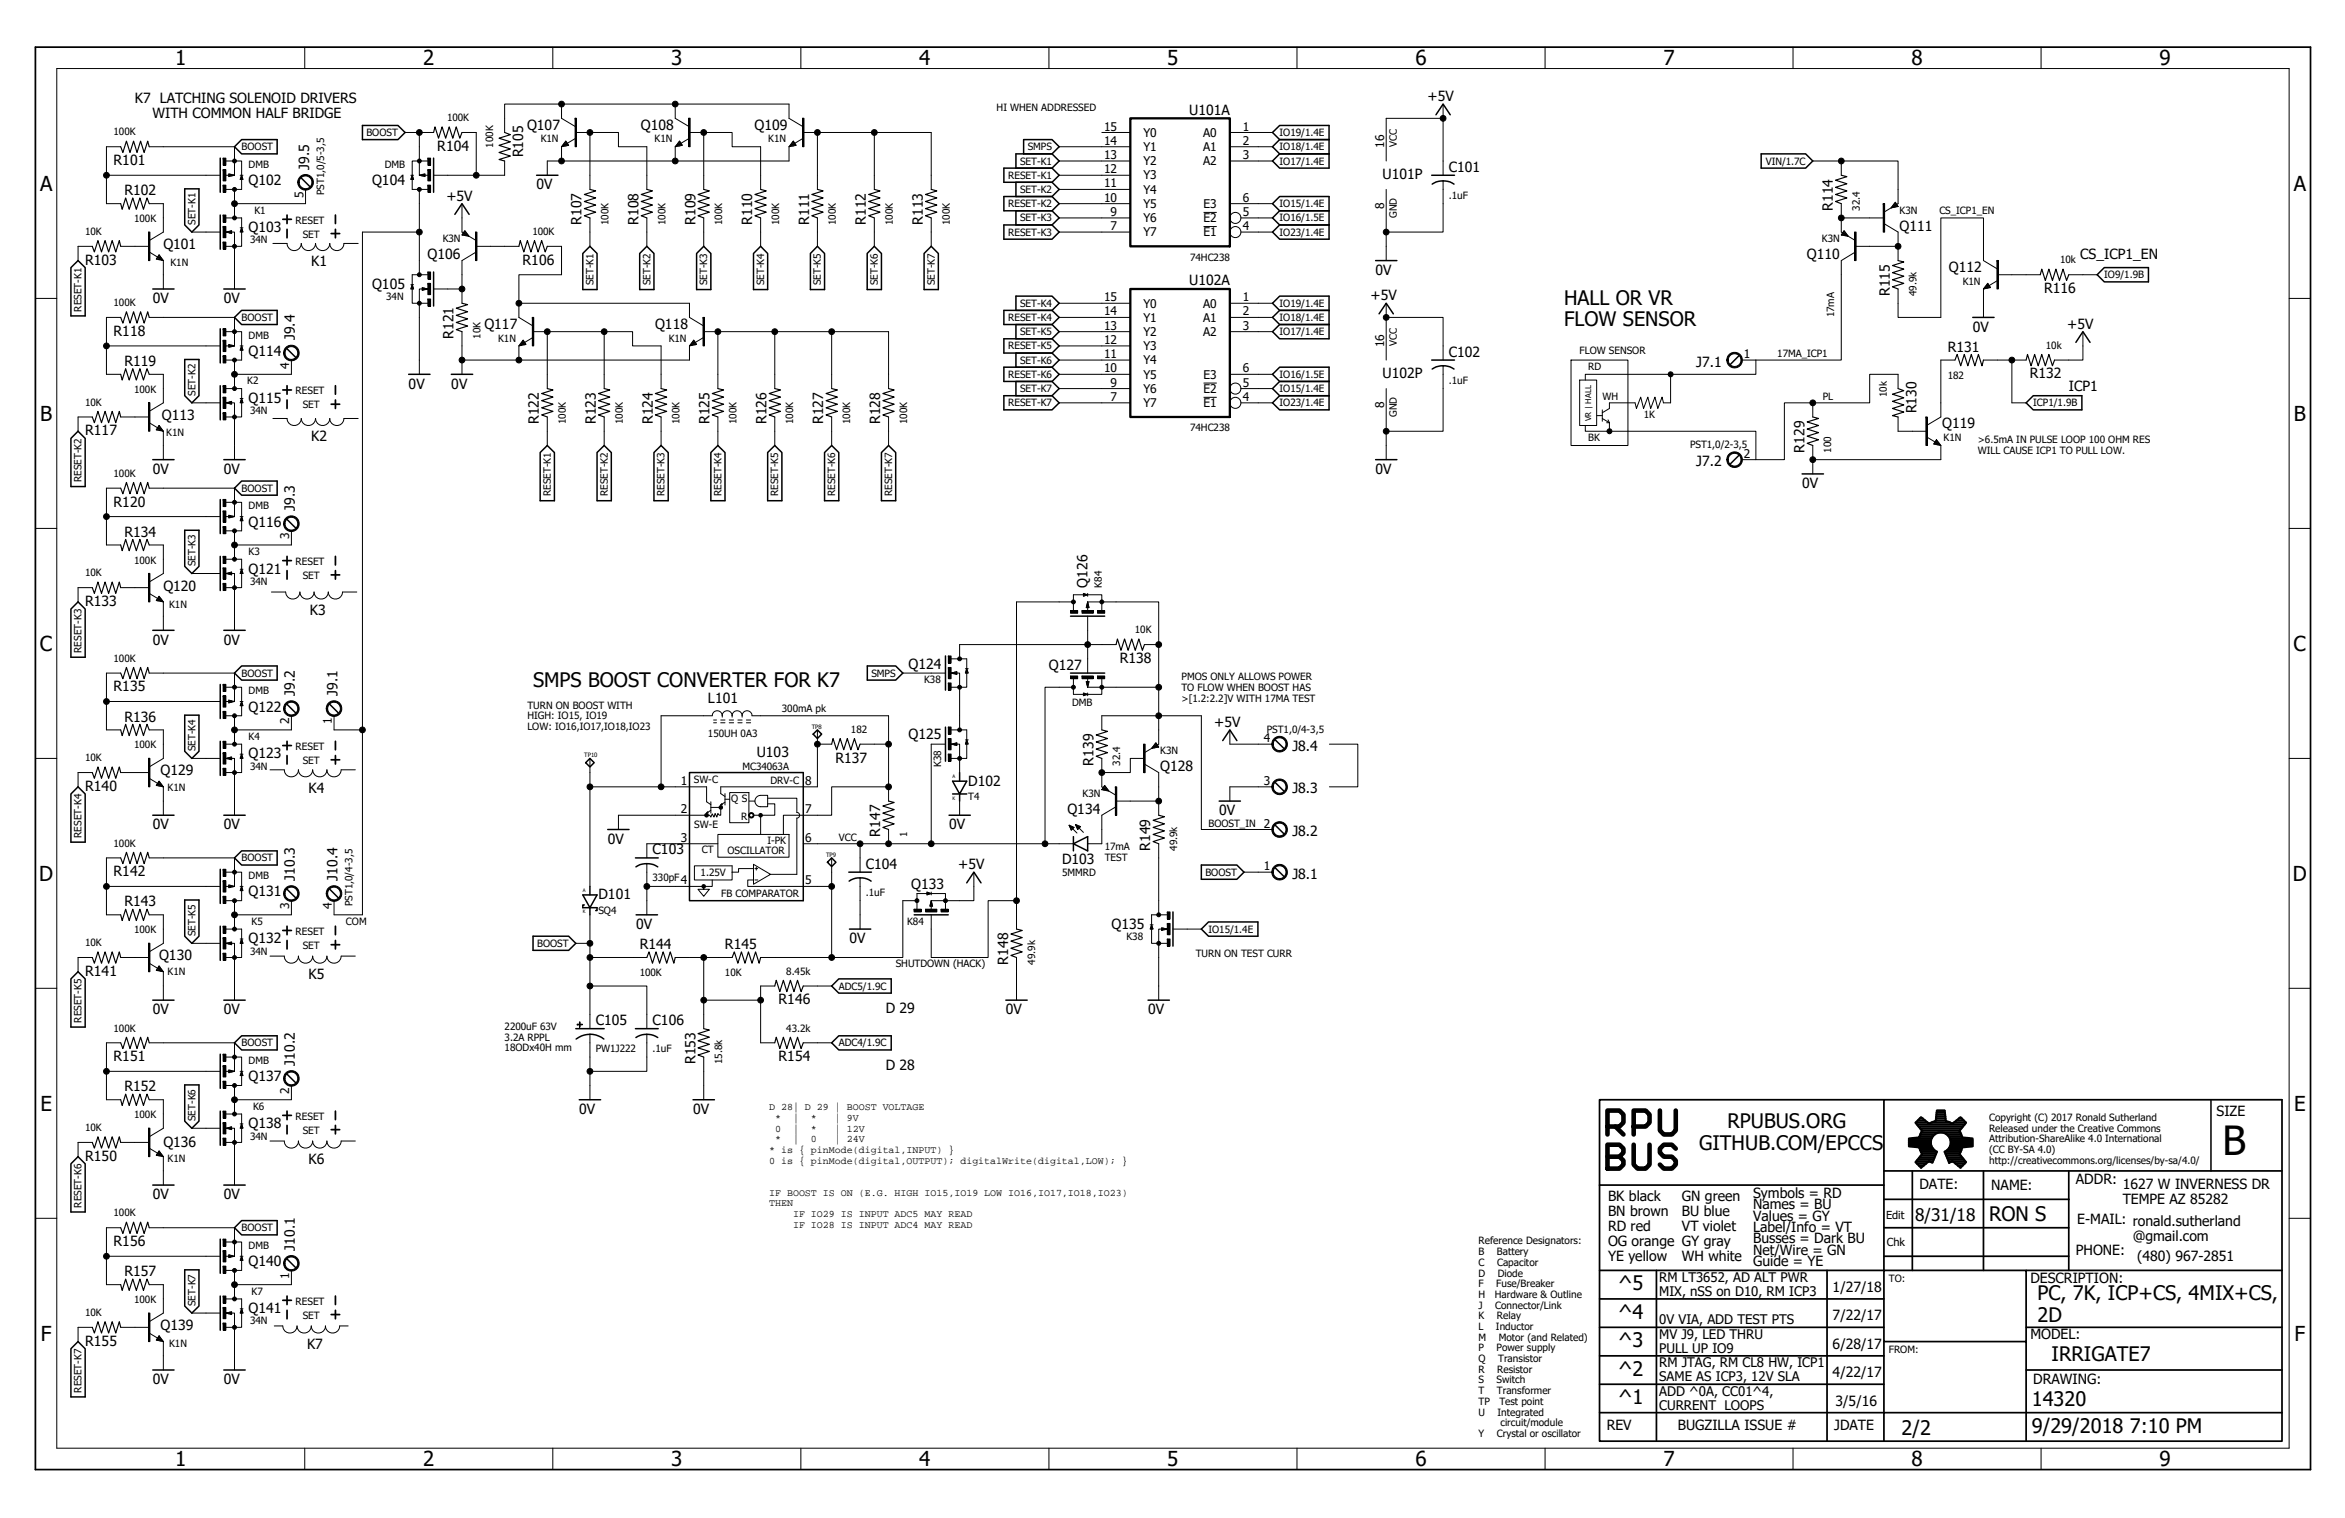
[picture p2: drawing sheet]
<svg xmlns="http://www.w3.org/2000/svg" width="432mm" height="279mm" viewBox="0 0 432 279" stroke-linecap="round" stroke-linejoin="round" font-family="sans-serif">
<defs><g id="words">
<text font-size="7.4" x="409.2" y="212.6">B</text>
<g font-size="3.8">
<text x="32.2" y="12">1</text>
<text x="77.9" y="12">2</text>
<text x="123.6" y="12">3</text>
<text x="169.3" y="12">4</text>
<text x="214.9" y="12">5</text>
<text x="260.6" y="12">6</text>
<text x="306.3" y="12">7</text>
<text x="352" y="12">8</text>
<text x="397.6" y="12">9</text>
<text x="7.4" y="35.1">A</text>
<text x="422.4" y="35.1">A</text>
<text x="7.4" y="77.4">B</text>
<text x="422.4" y="77.4">B</text>
<text x="7.3" y="119.8">C</text>
<text x="422.3" y="119.8">C</text>
<text x="7.2" y="162.1">D</text>
<text x="422.2" y="162.1">D</text>
<text x="7.4" y="204.4">E</text>
<text x="422.4" y="204.4">E</text>
<text x="7.5" y="246.7">F</text>
<text x="422.5" y="246.7">F</text>
<text x="32.2" y="269.9">1</text>
<text x="77.9" y="269.9">2</text>
<text x="123.6" y="269.9">3</text>
<text x="169.3" y="269.9">4</text>
<text x="214.9" y="269.9">5</text>
<text x="260.6" y="269.9">6</text>
<text x="306.3" y="269.9">7</text>
<text x="352" y="269.9">8</text>
<text x="397.6" y="269.9">9</text>
</g>
<g font-size="3.7">
<text x="288" y="56.1">HALL OR VR</text>
<text x="288" y="60">FLOW SENSOR</text>
<text x="98.1" y="126.5">SMPS BOOST CONVERTER FOR K7</text>
<text x="318.1" y="207.7">RPUBUS.ORG</text>
<text x="312.9" y="211.6">GITHUB.COM/EPCCS</text>
<text x="366.3" y="224.7">RON S</text>
<text x="297.9" y="237.5">^5</text>
<text x="375.2" y="239.3">PC, 7K, ICP+CS, 4MIX+CS,</text>
<text x="297.9" y="242.7">^4</text>
<text x="375.2" y="243.3">2D</text>
<text x="297.9" y="248">^3</text>
<text x="377.8" y="250.6">IRRIGATE7</text>
<text x="297.9" y="253.2">^2</text>
<text x="297.9" y="258.4">^1</text>
<text x="374.1" y="258.9">14320</text>
<text x="374.1" y="263.8">9/29/2018 7:10 PM</text>
<text x="350.2" y="264.1">2/2</text>
</g>
<text font-size="3.2" x="352.7" y="224.7">8/31/18</text>
<g font-size="2.6">
<text x="24.8" y="19">K7 LATCHING SOLENOID DRIVERS</text>
<text x="28.1" y="21.8">WITH COMMON HALF BRIDGE</text>
<text x="97" y="23.9">Q107</text>
<text x="118" y="23.9">Q108</text>
<text x="139" y="23.9">Q109</text>
<text x="219" y="21.1">U101A</text>
<text x="262.8" y="18.6">+5V</text>
<text x="80.5" y="27.8">R104</text>
<text x="96.3" y="29" transform="rotate(-90 96.3 29)">R105</text>
<text x="20.9" y="30.4">R101</text>
<text x="22.9" y="35.9">R102</text>
<text x="45.8" y="34.1">Q102</text>
<text x="56.9" y="31.2" transform="rotate(-90 56.9 31.2)">J9.5</text>
<text x="68.5" y="34.1">Q104</text>
<text x="98.8" y="34.9">0V</text>
<text x="254.6" y="32.9">U101P</text>
<text x="266.8" y="31.6">C101</text>
<text x="82.2" y="37">+5V</text>
<text x="107.1" y="41.4" transform="rotate(-90 107.1 41.4)">R107</text>
<text x="117.6" y="41.4" transform="rotate(-90 117.6 41.4)">R108</text>
<text x="128" y="41.4" transform="rotate(-90 128 41.4)">R109</text>
<text x="138.5" y="41.4" transform="rotate(-90 138.5 41.4)">R110</text>
<text x="149" y="41.4" transform="rotate(-90 149 41.4)">R111</text>
<text x="159.4" y="41.4" transform="rotate(-90 159.4 41.4)">R112</text>
<text x="169.9" y="41.4" transform="rotate(-90 169.9 41.4)">R113</text>
<text x="337.5" y="38.8" transform="rotate(-90 337.5 38.8)">R114</text>
<text x="30.1" y="45.9">Q101</text>
<text x="45.8" y="42.7">Q103</text>
<text x="78.7" y="47.7">Q106</text>
<text x="332.7" y="47.7">Q110</text>
<text x="349.8" y="42.5">Q111</text>
<text x="383" y="47.7">CS_ICP1_EN</text>
<text x="15.7" y="48.7">R103</text>
<text x="57.3" y="49">K1</text>
<text x="68.5" y="53.2">Q105</text>
<text x="96.2" y="48.7">R106</text>
<text x="219" y="52.5">U102A</text>
<text x="253.3" y="50.6">0V</text>
<text x="358.9" y="50.1">Q112</text>
<text x="376.4" y="54">R116</text>
<text x="28.1" y="55.8">0V</text>
<text x="41.2" y="55.8">0V</text>
<text x="252.4" y="55.3">+5V</text>
<text x="348" y="54.5" transform="rotate(-90 348 54.5)">R115</text>
<text x="20.9" y="61.8">R118</text>
<text x="45.8" y="65.5">Q114</text>
<text x="54.3" y="62.6" transform="rotate(-90 54.3 62.6)">J9.4</text>
<text x="83.5" y="62.4" transform="rotate(-90 83.5 62.4)">R121</text>
<text x="89.2" y="60.5">Q117</text>
<text x="120.6" y="60.5">Q118</text>
<text x="266.8" y="65.6">C102</text>
<text x="358.7" y="64.7">R131</text>
<text x="363.3" y="61">0V</text>
<text x="380.7" y="60.5">+5V</text>
<text x="22.9" y="67.4">R119</text>
<text x="75.2" y="71.5">0V</text>
<text x="83.1" y="71.5">0V</text>
<text x="254.6" y="69.6">U102P</text>
<text x="312.4" y="67.5">J7.1</text>
<text x="373.8" y="69.7">R132</text>
<text x="29.8" y="77.3">Q113</text>
<text x="45.8" y="74.1">Q115</text>
<text x="352.9" y="76.1" transform="rotate(-90 352.9 76.1)">R130</text>
<text x="380.9" y="72.1">ICP1</text>
<text x="15.7" y="80.1">R117</text>
<text x="57.3" y="81.2">K2</text>
<text x="99.2" y="78.1" transform="rotate(-90 99.2 78.1)">R122</text>
<text x="109.7" y="78.1" transform="rotate(-90 109.7 78.1)">R123</text>
<text x="120.2" y="78.1" transform="rotate(-90 120.2 78.1)">R124</text>
<text x="130.7" y="78.1" transform="rotate(-90 130.7 78.1)">R125</text>
<text x="141.1" y="78.1" transform="rotate(-90 141.1 78.1)">R126</text>
<text x="151.6" y="78.1" transform="rotate(-90 151.6 78.1)">R127</text>
<text x="162.1" y="78.1" transform="rotate(-90 162.1 78.1)">R128</text>
<text x="332.3" y="83.3" transform="rotate(-90 332.3 83.3)">R129</text>
<text x="357.6" y="78.8">Q119</text>
<text x="28.1" y="87.2">0V</text>
<text x="41.2" y="87.2">0V</text>
<text x="253.3" y="87.2">0V</text>
<text x="312.4" y="85.8">J7.2</text>
<text x="331.8" y="89.9">0V</text>
<text x="20.9" y="93.2">R120</text>
<text x="54.3" y="94" transform="rotate(-90 54.3 94)">J9.3</text>
<text x="22.9" y="98.8">R134</text>
<text x="45.8" y="96.9">Q116</text>
<text x="45.8" y="105.6">Q121</text>
<text x="15.7" y="111.5">R133</text>
<text x="30.1" y="108.7">Q120</text>
<text x="57" y="113.1">K3</text>
<text x="200.3" y="108.2" transform="rotate(-90 200.3 108.2)">Q126</text>
<text x="28.1" y="118.6">0V</text>
<text x="41.2" y="118.6">0V</text>
<text x="167.3" y="123.1">Q124</text>
<text x="193.1" y="123.4">Q127</text>
<text x="206.2" y="122">R138</text>
<text x="20.9" y="127.3">R135</text>
<text x="45.8" y="131">Q122</text>
<text x="54.3" y="128.1" transform="rotate(-90 54.3 128.1)">J9.2</text>
<text x="62.2" y="128.1" transform="rotate(-90 62.2 128.1)">J9.1</text>
<text x="130.4" y="129.4">L101</text>
<text x="22.9" y="132.8">R136</text>
<text x="167.3" y="135.9">Q125</text>
<text x="223.6" y="133.8">+5V</text>
<text x="29.6" y="142.7">Q129</text>
<text x="45.8" y="139.6">Q123</text>
<text x="139.3" y="139.3">U103</text>
<text x="153.8" y="140.4">R137</text>
<text x="201.3" y="140.9" transform="rotate(-90 201.3 140.9)">R139</text>
<text x="213.6" y="141.9">Q128</text>
<text x="238" y="138.2">J8.4</text>
<text x="15.7" y="145.6">R140</text>
<text x="56.8" y="145.9">K4</text>
<text x="178.3" y="144.6">D102</text>
<text x="196.6" y="149.8">Q134</text>
<text x="238" y="146">J8.3</text>
<text x="28.1" y="152.7">0V</text>
<text x="41.2" y="152.7">0V</text>
<text x="111.9" y="155.3">0V</text>
<text x="162.1" y="154" transform="rotate(-90 162.1 154)">R147</text>
<text x="174.8" y="152.7">0V</text>
<text x="224.5" y="150.1">0V</text>
<text x="238" y="153.9">J8.2</text>
<text x="20.9" y="161.3">R142</text>
<text x="120.2" y="157.3">C103</text>
<text x="159.4" y="159.9">C104</text>
<text x="176.4" y="160">+5V</text>
<text x="195.6" y="159">D103</text>
<text x="211.8" y="156.6" transform="rotate(-90 211.8 156.6)">R149</text>
<text x="238" y="161.7">J8.1</text>
<text x="22.9" y="166.8">R143</text>
<text x="45.8" y="165">Q131</text>
<text x="54.3" y="162.1" transform="rotate(-90 54.3 162.1)">J10.3</text>
<text x="62.2" y="162.1" transform="rotate(-90 62.2 162.1)">J10.4</text>
<text x="110.2" y="165.5">D101</text>
<text x="167.8" y="163.7">Q133</text>
<text x="45.8" y="173.6">Q132</text>
<text x="117.1" y="171">0V</text>
<text x="156.4" y="173.6">0V</text>
<text x="204.7" y="171">Q135</text>
<text x="15.7" y="179.6">R141</text>
<text x="29.3" y="176.8">Q130</text>
<text x="117.8" y="174.7">R144</text>
<text x="133.5" y="174.7">R145</text>
<text x="185.6" y="177.5" transform="rotate(-90 185.6 177.5)">R148</text>
<text x="56.8" y="180.2">K5</text>
<text x="143.4" y="184.9">R146</text>
<text x="28.1" y="186.7">0V</text>
<text x="41.2" y="186.7">0V</text>
<text x="109.7" y="188.7">C105</text>
<text x="120.2" y="188.7">C106</text>
<text x="163.1" y="186.5">D 29</text>
<text x="185.2" y="186.7">0V</text>
<text x="211.4" y="186.7">0V</text>
<text x="20.9" y="195.3">R151</text>
<text x="54.3" y="196.1" transform="rotate(-90 54.3 196.1)">J10.2</text>
<text x="128" y="195.9" transform="rotate(-90 128 195.9)">R153</text>
<text x="143.4" y="195.3">R154</text>
<text x="163.1" y="196.9">D 28</text>
<text x="22.9" y="200.9">R152</text>
<text x="45.8" y="199">Q137</text>
<text x="45.8" y="207.7">Q138</text>
<text x="106.7" y="205">0V</text>
<text x="127.6" y="205">0V</text>
<text x="408.2" y="205.4">SIZE</text>
<text x="15.7" y="213.7">R150</text>
<text x="30.1" y="211.1">Q136</text>
<text x="56.8" y="214.2">K6</text>
<text x="28.1" y="220.7">0V</text>
<text x="41.2" y="220.7">0V</text>
<text x="296.1" y="221">BK black</text>
<text x="309.7" y="221">GN green</text>
<text x="322.8" y="220.5">Symbols = RD</text>
<text x="353.4" y="218.8">DATE:</text>
<text x="366.7" y="219.1">NAME:</text>
<text x="382.2" y="217.9">ADDR:</text>
<text x="390.9" y="218.8">1627 W INVERNESS DR</text>
<text x="390.9" y="221.5">TEMPE AZ 85282</text>
<text x="296.1" y="223.8">BN brown</text>
<text x="296.1" y="226.5">RD red</text>
<text x="309.7" y="223.8">BU blue</text>
<text x="309.7" y="226.5">VT violet</text>
<text x="322.8" y="226.8">Label/Info = VT</text>
<text x="322.8" y="224.7">Values = GY</text>
<text x="322.8" y="222.6">Names = BU</text>
<text x="382.5" y="225.3">E-MAIL: ronald.sutherland</text>
<text x="20.9" y="229.4">R156</text>
<text x="45.8" y="233.1">Q140</text>
<text x="54.3" y="230.2" transform="rotate(-90 54.3 230.2)">J10.1</text>
<text x="296.1" y="229.3">OG orange GY gray</text>
<text x="296.1" y="232">YE yellow</text>
<text x="309.7" y="232">WH white</text>
<text x="322.8" y="233">Guide = YE</text>
<text x="322.8" y="228.9">Busses = Dark BU</text>
<text x="322.8" y="230.9">Net/Wire = GN</text>
<text x="382.2" y="230.9">PHONE:</text>
<text x="392.7" y="228.3">@gmail.com</text>
<text x="393.5" y="232">(480) 967-2851</text>
<text x="22.9" y="234.9">R157</text>
<text x="337.5" y="237.8">1/27/18</text>
<text x="373.9" y="236.1">DESCRIPTION:</text>
<text x="29.6" y="244.8">Q139</text>
<text x="45.8" y="241.7">Q141</text>
<text x="337.5" y="243">7/22/17</text>
<text x="15.7" y="247.7">R155</text>
<text x="56.5" y="248.2">K7</text>
<text x="337.5" y="248.2">6/28/17</text>
<text x="373.9" y="246.5">MODEL:</text>
<text x="28.1" y="254.8">0V</text>
<text x="41.2" y="254.8">0V</text>
<text x="337.5" y="253.5">4/22/17</text>
<text x="374.4" y="254.7">DRAWING:</text>
<text x="295.8" y="263.3">REV</text>
<text x="308.9" y="263.3">BUGZILLA ISSUE #</text>
<text x="337.7" y="263.3">JDATE</text>
<text x="338" y="258.7">3/5/16</text>
</g>
<g font-size="2.4">
<text x="305.5" y="236">RM LT3652, AD ALT PWR</text>
<text x="305.5" y="238.5">MIX, nSS on D10, RM ICP3</text>
<text x="305.5" y="243.8">0V VIA, ADD TEST PTS</text>
<text x="305.5" y="251.7">RM JTAG, RM CL8 HW, ICP1</text>
<text x="305.5" y="246.4">MV J9, LED THRU</text>
<text x="305.5" y="249">PULL UP IO9</text>
<text x="305.5" y="256.9">ADD ^0A, CC01^4,</text>
<text x="305.5" y="254.3">SAME AS ICP3, 12V SLA</text>
<text x="305.5" y="259.5">CURRENT LOOPS</text>
</g>
<g font-size="2.2">
<text x="203.3" y="29.3">13</text>
<text x="203.3" y="26.6">14</text>
<text x="203.3" y="24">15</text>
<text x="210.5" y="27.8">Y1</text>
<text x="210.5" y="25.2">Y0</text>
<text x="221.5" y="25.2">A0</text>
<text x="221.5" y="27.8">A1</text>
<text x="228.9" y="24">1</text>
<text x="228.9" y="26.6">2</text>
<text x="228.9" y="29.3">3</text>
<text x="254.9" y="27.2" transform="rotate(-90 254.9 27.2)">16</text>
<text x="203.3" y="34.5">11</text>
<text x="203.3" y="31.9">12</text>
<text x="210.5" y="35.6">Y4</text>
<text x="210.5" y="33">Y3</text>
<text x="210.5" y="30.4">Y2</text>
<text x="221.5" y="30.4">A2</text>
<text x="55.9" y="36.4" transform="rotate(-90 55.9 36.4)">5</text>
<text x="203.3" y="37.1">10</text>
<text x="204.5" y="39.7">9</text>
<text x="210.5" y="40.9">Y6</text>
<text x="210.5" y="38.3">Y5</text>
<text x="221.6" y="40.9">E2</text>
<text x="221.6" y="38.3">E3</text>
<text x="228.9" y="39.7">5</text>
<text x="228.9" y="37.1">6</text>
<text x="254.9" y="38.5" transform="rotate(-90 254.9 38.5)">8</text>
<text x="204.5" y="42.4">7</text>
<text x="210.5" y="43.5">Y7</text>
<text x="221.6" y="43.5">E1</text>
<text x="228.9" y="42.4">4</text>
<text x="203.3" y="58.1">14</text>
<text x="203.3" y="55.4">15</text>
<text x="210.5" y="59.2">Y1</text>
<text x="210.5" y="56.6">Y0</text>
<text x="221.5" y="56.6">A0</text>
<text x="221.5" y="59.2">A1</text>
<text x="228.9" y="55.4">1</text>
<text x="228.9" y="58.1">2</text>
<text x="203.3" y="65.9">11</text>
<text x="203.3" y="63.3">12</text>
<text x="203.3" y="60.7">13</text>
<text x="210.5" y="64.5">Y3</text>
<text x="210.5" y="61.8">Y2</text>
<text x="221.5" y="61.8">A2</text>
<text x="228.9" y="60.7">3</text>
<text x="254.9" y="63.9" transform="rotate(-90 254.9 63.9)">16</text>
<text x="321.1" y="65.9">1</text>
<text x="53.3" y="67.9" transform="rotate(-90 53.3 67.9)">4</text>
<text x="203.3" y="68.5">10</text>
<text x="204.5" y="71.2">9</text>
<text x="210.5" y="69.7">Y5</text>
<text x="210.5" y="67.1">Y4</text>
<text x="221.6" y="69.7">E3</text>
<text x="228.9" y="71.2">5</text>
<text x="228.9" y="68.5">6</text>
<text x="204.5" y="73.8">7</text>
<text x="210.5" y="74.9">Y7</text>
<text x="210.5" y="72.3">Y6</text>
<text x="221.6" y="72.3">E2</text>
<text x="221.6" y="74.9">E1</text>
<text x="228.9" y="73.8">4</text>
<text x="254.9" y="75.1" transform="rotate(-90 254.9 75.1)">8</text>
<text x="321.1" y="84.2">2</text>
<text x="53.3" y="99.3" transform="rotate(-90 53.3 99.3)">3</text>
<text x="53.3" y="133.3" transform="rotate(-90 53.3 133.3)">2</text>
<text x="61.1" y="133.3" transform="rotate(-90 61.1 133.3)">1</text>
<text x="232.7" y="136.6">4</text>
<text x="125.4" y="144.5">1</text>
<text x="125.4" y="149.7">2</text>
<text x="148.3" y="149.7">7</text>
<text x="148.3" y="144.5">8</text>
<text x="232.7" y="144.5">3</text>
<text x="125.4" y="154.9">3</text>
<text x="148.3" y="154.9">6</text>
<text x="232.7" y="152.3">2</text>
<text x="232.7" y="160.2">1</text>
<text x="53.3" y="167.3" transform="rotate(-90 53.3 167.3)">3</text>
<text x="61.1" y="167.3" transform="rotate(-90 61.1 167.3)">4</text>
<text x="125.4" y="162.8">4</text>
<text x="148.3" y="162.8">5</text>
<text x="53.3" y="201.4" transform="rotate(-90 53.3 201.4)">2</text>
<text x="53.3" y="235.4" transform="rotate(-90 53.3 235.4)">1</text>
</g>
<g font-size="2">
<text x="347.3" y="224.3">Edit</text>
<text x="347.4" y="229.3">Chk</text>
</g>
<g font-size="1.8">
<text x="82.3" y="22.3">100K</text>
<text x="183.5" y="20.5">HI WHEN ADDRESSED</text>
<text x="20.9" y="24.9">100K</text>
<text x="44.5" y="27.7">BOOST</text>
<text x="67.5" y="25.1">BOOST</text>
<text x="90.8" y="27.2" transform="rotate(-90 90.8 27.2)">100K</text>
<text x="99.6" y="26.2">K1N</text>
<text x="120.5" y="26.2">K1N</text>
<text x="141.5" y="26.2">K1N</text>
<text x="189.3" y="27.7">SMPS</text>
<text x="235.6" y="27.7">IO18/1.4E</text>
<text x="235.6" y="25">IO19/1.4E</text>
<text x="257.2" y="27" transform="rotate(-90 257.2 27)">VCC</text>
<text x="45.8" y="30.9">DMB</text>
<text x="59.7" y="35.9" transform="rotate(-90 59.7 35.9)">PST1,0/5-3,5</text>
<text x="70.8" y="30.9">DMB</text>
<text x="185.7" y="32.9">RESET-K1</text>
<text x="187.8" y="30.3">SET-K1</text>
<text x="187.8" y="35.5">SET-K2</text>
<text x="235.6" y="30.3">IO17/1.4E</text>
<text x="325.1" y="30.3">VIN/1.7C</text>
<text x="24.7" y="40.9">100K</text>
<text x="36" y="41.4" transform="rotate(-90 36 41.4)">SET-K1</text>
<text x="46.8" y="39.3">K1</text>
<text x="54.4" y="41.1">RESET</text>
<text x="112" y="41.4" transform="rotate(-90 112 41.4)">100K</text>
<text x="122.5" y="41.4" transform="rotate(-90 122.5 41.4)">100K</text>
<text x="133" y="41.4" transform="rotate(-90 133 41.4)">100K</text>
<text x="143.4" y="41.4" transform="rotate(-90 143.4 41.4)">100K</text>
<text x="153.9" y="41.4" transform="rotate(-90 153.9 41.4)">100K</text>
<text x="164.4" y="41.4" transform="rotate(-90 164.4 41.4)">100K</text>
<text x="174.9" y="41.4" transform="rotate(-90 174.9 41.4)">100K</text>
<text x="185.7" y="38.1">RESET-K2</text>
<text x="187.8" y="40.8">SET-K3</text>
<text x="235.6" y="38.1">IO15/1.4E</text>
<text x="235.6" y="40.8">IO16/1.5E</text>
<text x="257.2" y="40.1" transform="rotate(-90 257.2 40.1)">GND</text>
<text x="266.8" y="36.6">.1uF</text>
<text x="342.4" y="38.8" transform="rotate(-90 342.4 38.8)">32.4</text>
<text x="349.8" y="39.3">K3N</text>
<text x="357.1" y="39.3">CS_ICP1_EN</text>
<text x="15.7" y="43.2">10K</text>
<text x="46.1" y="44.8">34N</text>
<text x="55.8" y="43.8">SET</text>
<text x="81.5" y="44.6">K3N</text>
<text x="98" y="43.2">100K</text>
<text x="185.7" y="43.4">RESET-K3</text>
<text x="219.1" y="48">74HC238</text>
<text x="235.6" y="43.4">IO23/1.4E</text>
<text x="335.5" y="44.6">K3N</text>
<text x="31.4" y="49">K1N</text>
<text x="109.3" y="52.5" transform="rotate(-90 109.3 52.5)">SET-K1</text>
<text x="119.8" y="52.5" transform="rotate(-90 119.8 52.5)">SET-K2</text>
<text x="130.2" y="52.5" transform="rotate(-90 130.2 52.5)">SET-K3</text>
<text x="140.7" y="52.5" transform="rotate(-90 140.7 52.5)">SET-K4</text>
<text x="151.2" y="52.5" transform="rotate(-90 151.2 52.5)">SET-K5</text>
<text x="161.6" y="52.5" transform="rotate(-90 161.6 52.5)">SET-K6</text>
<text x="172.1" y="52.5" transform="rotate(-90 172.1 52.5)">SET-K7</text>
<text x="361.4" y="52.4">K1N</text>
<text x="379.3" y="48.5">10k</text>
<text x="387.5" y="51.2">IO9/1.9B</text>
<text x="15" y="57.3" transform="rotate(-90 15 57.3)">RESET-K1</text>
<text x="20.9" y="56.3">100K</text>
<text x="44.5" y="59.1">BOOST</text>
<text x="71.1" y="55.3">34N</text>
<text x="185.7" y="59.1">RESET-K4</text>
<text x="187.8" y="56.5">SET-K4</text>
<text x="235.6" y="59.1">IO18/1.4E</text>
<text x="235.6" y="56.5">IO19/1.4E</text>
<text x="337.7" y="58.4" transform="rotate(-90 337.7 58.4)">17mA</text>
<text x="352.9" y="54.5" transform="rotate(-90 352.9 54.5)">49.9k</text>
<text x="45.8" y="62.4">DMB</text>
<text x="88.5" y="62.4" transform="rotate(-90 88.5 62.4)">10K</text>
<text x="91.7" y="62.9">K1N</text>
<text x="123.1" y="62.9">K1N</text>
<text x="185.7" y="64.3">RESET-K5</text>
<text x="187.8" y="61.7">SET-K5</text>
<text x="235.6" y="61.7">IO17/1.4E</text>
<text x="257.2" y="63.7" transform="rotate(-90 257.2 63.7)">VCC</text>
<text x="290.9" y="65.2">FLOW SENSOR</text>
<text x="327.3" y="65.8">17MA_ICP1</text>
<text x="376.7" y="64.2">10k</text>
<text x="45.5" y="70.7">K2</text>
<text x="185.7" y="69.6">RESET-K6</text>
<text x="187.8" y="67">SET-K6</text>
<text x="235.6" y="69.6">IO16/1.5E</text>
<text x="266.8" y="70.6">.1uF</text>
<text x="292.4" y="68.1">RD</text>
<text x="358.7" y="69.7">182</text>
<text x="15.7" y="74.7">10K</text>
<text x="24.7" y="72.3">100K</text>
<text x="36" y="72.8" transform="rotate(-90 36 72.8)">SET-K2</text>
<text x="46.1" y="76.2">34N</text>
<text x="54.4" y="72.6">RESET</text>
<text x="55.8" y="75.2">SET</text>
<text x="185.7" y="74.8">RESET-K7</text>
<text x="187.8" y="72.2">SET-K7</text>
<text x="235.6" y="72.2">IO15/1.4E</text>
<text x="235.6" y="74.8">IO23/1.4E</text>
<text x="257.2" y="76.8" transform="rotate(-90 257.2 76.8)">GND</text>
<text x="295.1" y="73.6">WH</text>
<text x="302.7" y="77">1K</text>
<text x="335.6" y="73.6">PL</text>
<text x="347.4" y="73.1" transform="rotate(-90 347.4 73.1)">10k</text>
<text x="374.4" y="74.8">ICP1/1.9B</text>
<text x="30.6" y="80.2">K1N</text>
<text x="104.2" y="78.1" transform="rotate(-90 104.2 78.1)">100K</text>
<text x="114.7" y="78.1" transform="rotate(-90 114.7 78.1)">100K</text>
<text x="125.1" y="78.1" transform="rotate(-90 125.1 78.1)">100K</text>
<text x="135.6" y="78.1" transform="rotate(-90 135.6 78.1)">100K</text>
<text x="146.1" y="78.1" transform="rotate(-90 146.1 78.1)">100K</text>
<text x="156.5" y="78.1" transform="rotate(-90 156.5 78.1)">100K</text>
<text x="167" y="78.1" transform="rotate(-90 167 78.1)">100K</text>
<text x="219.1" y="79.4">74HC238</text>
<text x="292.4" y="81.2">BK</text>
<text x="311.2" y="82.5">PST1,0/2-3,5</text>
<text x="337.2" y="83.3" transform="rotate(-90 337.2 83.3)">100</text>
<text x="357.9" y="81.2">K1N</text>
<text x="364.2" y="81.6">&gt;6.5mA IN PULSE LOOP 100 OHM RES</text>
<text x="364.2" y="83.6">WILL CAUSE ICP1 TO PULL LOW.</text>
<text x="15" y="88.8" transform="rotate(-90 15 88.8)">RESET-K2</text>
<text x="20.9" y="87.8">100K</text>
<text x="44.5" y="90.5">BOOST</text>
<text x="45.8" y="93.8">DMB</text>
<text x="101.4" y="91.4" transform="rotate(-90 101.4 91.4)">RESET-K1</text>
<text x="111.9" y="91.4" transform="rotate(-90 111.9 91.4)">RESET-K2</text>
<text x="122.4" y="91.4" transform="rotate(-90 122.4 91.4)">RESET-K3</text>
<text x="132.9" y="91.4" transform="rotate(-90 132.9 91.4)">RESET-K4</text>
<text x="143.3" y="91.4" transform="rotate(-90 143.3 91.4)">RESET-K5</text>
<text x="153.8" y="91.4" transform="rotate(-90 153.8 91.4)">RESET-K6</text>
<text x="164.3" y="91.4" transform="rotate(-90 164.3 91.4)">RESET-K7</text>
<text x="15.7" y="106.1">10K</text>
<text x="24.7" y="103.7">100K</text>
<text x="36" y="104.2" transform="rotate(-90 36 104.2)">SET-K3</text>
<text x="45.8" y="102.2">K3</text>
<text x="46.1" y="107.7">34N</text>
<text x="54.4" y="104">RESET</text>
<text x="55.8" y="106.6">SET</text>
<text x="31.1" y="111.8">K1N</text>
<text x="202.9" y="108.2" transform="rotate(-90 202.9 108.2)">K84</text>
<text x="209" y="116.5">10K</text>
<text x="15" y="120.2" transform="rotate(-90 15 120.2)">RESET-K3</text>
<text x="20.9" y="121.8">100K</text>
<text x="44.5" y="124.5">BOOST</text>
<text x="160.5" y="124.5">SMPS</text>
<text x="170.2" y="125.7">K38</text>
<text x="217.6" y="125.2">PMOS ONLY ALLOWS POWER</text>
<text x="45.8" y="127.8">DMB</text>
<text x="97.1" y="130.4">TURN ON BOOST WITH</text>
<text x="144" y="131">300mA pk</text>
<text x="197.4" y="129.9">DMB</text>
<text x="217.6" y="127.1">TO FLOW WHEN BOOST HAS</text>
<text x="217.6" y="129.1">&gt;[1.2:2.2]V WITH 17MA TEST</text>
<text x="24.7" y="137.8">100K</text>
<text x="45.8" y="136.2">K4</text>
<text x="97.1" y="132.4">HIGH: IO15, IO19</text>
<text x="97.1" y="134.3">LOW: IO16,IO17,IO18,IO23</text>
<text x="130.4" y="135.7">150UH 0A3</text>
<text x="156.7" y="134.9">182</text>
<text x="233.3" y="134.9">PST1,0/4-3,5</text>
<text x="15.7" y="140.1">10K</text>
<text x="36" y="138.3" transform="rotate(-90 36 138.3)">SET-K4</text>
<text x="46.1" y="141.7">34N</text>
<text x="54.4" y="138">RESET</text>
<text x="55.8" y="140.6">SET</text>
<text x="136.7" y="141.7">MC34063A</text>
<text x="173.3" y="141.2" transform="rotate(-90 173.3 141.2)">K38</text>
<text x="206.3" y="140.9" transform="rotate(-90 206.3 140.9)">32.4</text>
<text x="213.6" y="138.8">K3N</text>
<text x="30.9" y="145.6">K1N</text>
<text x="127.8" y="144">SW-C</text>
<text x="134.6" y="147.6">Q S</text>
<text x="141.9" y="144.3">DRV-C</text>
<text x="178.3" y="147.2">T4</text>
<text x="199.3" y="146.7">K3N</text>
<text x="15" y="154.2" transform="rotate(-90 15 154.2)">RESET-K4</text>
<text x="20.9" y="155.8">100K</text>
<text x="127.8" y="152.4">SW-E</text>
<text x="136.5" y="150.9">R</text>
<text x="141.3" y="155.4">I-PK</text>
<text x="154.5" y="154.8">VCC</text>
<text x="167" y="154" transform="rotate(-90 167 154)">1</text>
<text x="222.5" y="152.1">BOOST_IN</text>
<text x="44.5" y="158.6">BOOST</text>
<text x="45.8" y="161.8">DMB</text>
<text x="129" y="161.3">1.25V</text>
<text x="129.2" y="157">CT</text>
<text x="133.9" y="157.3">OSCILLATOR</text>
<text x="195.6" y="161.2">5MMRD</text>
<text x="203.4" y="156.5">17mA</text>
<text x="203.4" y="158.4">TEST</text>
<text x="216.8" y="156.6" transform="rotate(-90 216.8 156.6)">49.9k</text>
<text x="222" y="161.2">BOOST</text>
<text x="64.9" y="166.8" transform="rotate(-90 64.9 166.8)">PST1,0/4-3,5</text>
<text x="120.2" y="162.2">330pF</text>
<text x="132.8" y="165.1">FB COMPARATOR</text>
<text x="159.4" y="164.8">.1uF</text>
<text x="24.7" y="171.8">100K</text>
<text x="36" y="172.3" transform="rotate(-90 36 172.3)">SET-K5</text>
<text x="46.3" y="170.2">K5</text>
<text x="54.4" y="172">RESET</text>
<text x="63.7" y="170.2">COM</text>
<text x="110.2" y="168.1">SQ4</text>
<text x="167" y="170.2">K84</text>
<text x="207.4" y="173.1">K38</text>
<text x="222.5" y="171.7">IO15/1.4E</text>
<text x="15.7" y="174.2">10K</text>
<text x="30.9" y="179.4">K1N</text>
<text x="46.1" y="175.7">34N</text>
<text x="55.8" y="174.7">SET</text>
<text x="98.9" y="174.3">BOOST</text>
<text x="117.8" y="179.6">100K</text>
<text x="133.5" y="179.6">10K</text>
<text x="144.8" y="179.4">8.45k</text>
<text x="164.9" y="178.1">SHUTDOWN (HACK)</text>
<text x="190.6" y="177.5" transform="rotate(-90 190.6 177.5)">49.9k</text>
<text x="220.2" y="176.2">TURN ON TEST CURR</text>
<text x="154.5" y="182.1">ADC5/1.9C</text>
<text x="15" y="188.2" transform="rotate(-90 15 188.2)">RESET-K5</text>
<text x="20.9" y="189.9">100K</text>
<text x="92.9" y="189.6">2200uF 63V</text>
<text x="92.9" y="191.6">3.2A RPPL</text>
<text x="144.8" y="189.9">43.2k</text>
<text x="44.5" y="192.6">BOOST</text>
<text x="45.8" y="195.9">DMB</text>
<text x="92.9" y="193.5">18ODx40H mm</text>
<text x="109.7" y="193.7">PW1J222</text>
<text x="120.2" y="193.7">.1uF</text>
<text x="133" y="195.9" transform="rotate(-90 133 195.9)">15.8k</text>
<text x="154.5" y="192.6">ADC4/1.9C</text>
<text x="15.7" y="208.2">10K</text>
<text x="24.7" y="205.8">100K</text>
<text x="36" y="206.4" transform="rotate(-90 36 206.4)">SET-K6</text>
<text x="46.1" y="209.8">34N</text>
<text x="46.6" y="204.3">K6</text>
<text x="54.4" y="206.1">RESET</text>
<text x="55.8" y="208.7">SET</text>
<text x="141.6" y="204.4">D 28| D 29 | BOOST VOLTAGE</text>
<text x="142.7" y="206.3">*</text>
<text x="142.7" y="208.3">0</text>
<text x="146" y="206.3">|</text>
<text x="146" y="208.3">|</text>
<text x="149.3" y="206.3">*</text>
<text x="149.3" y="208.3">*</text>
<text x="153.7" y="206.3">| 9V</text>
<text x="153.7" y="208.3">| 12V</text>
<text x="366.3" y="206.3">Copyright (C) 2017 Ronald Sutherland</text>
<text x="366.3" y="208.3">Released under the Creative Commons</text>
<text x="30.9" y="213.9">K1N</text>
<text x="141.6" y="212.2">* is { pinMode(digital,INPUT) }</text>
<text x="141.6" y="214.2">0 is { pinMode(digital,OUTPUT); digitalWrite(digital,LOW); }</text>
<text x="142.7" y="210.3">*</text>
<text x="146" y="210.3">|</text>
<text x="149.3" y="210.3">0</text>
<text x="153.7" y="210.3">| 24V</text>
<text x="366.3" y="210.3">Attribution-ShareAlike 4.0 International</text>
<text x="366.3" y="212.2">(CC BY-SA 4.0)</text>
<text x="366.3" y="214.2">http://creativecommons.org/licenses/by-sa/4.0/</text>
<text x="141.6" y="220.1">IF BOOST IS ON (E.G. HIGH IO15,IO19 LOW IO16,IO17,IO18,IO23)</text>
<text x="15" y="222.3" transform="rotate(-90 15 222.3)">RESET-K6</text>
<text x="20.9" y="223.9">100K</text>
<text x="44.5" y="226.6">BOOST</text>
<text x="141.6" y="222">THEN</text>
<text x="146" y="224">IF IO29 IS INPUT ADC5 MAY READ</text>
<text x="146" y="226">IF IO28 IS INPUT ADC4 MAY READ</text>
<text x="45.8" y="229.9">DMB</text>
<text x="272.3" y="229">Reference Designators:</text>
<text x="272.3" y="231">B</text>
<text x="272.3" y="233">C</text>
<text x="275.6" y="231">Battery</text>
<text x="275.7" y="233">Capacitor</text>
<text x="24.7" y="239.9">100K</text>
<text x="46.3" y="238.3">K7</text>
<text x="272.3" y="235">D</text>
<text x="272.3" y="236.9">F</text>
<text x="272.3" y="238.9">H</text>
<text x="275.2" y="238.9">Hardware &amp; Outline</text>
<text x="275.5" y="236.9">Fuse/Breaker</text>
<text x="275.8" y="235">Diode</text>
<text x="347.8" y="235.9">TO:</text>
<text x="15.7" y="242.2">10K</text>
<text x="36" y="240.4" transform="rotate(-90 36 240.4)">SET-K7</text>
<text x="46.1" y="243.8">34N</text>
<text x="54.4" y="240.1">RESET</text>
<text x="55.8" y="242.7">SET</text>
<text x="272.3" y="240.9">J</text>
<text x="272.3" y="242.8">K</text>
<text x="272.3" y="244.8">L</text>
<text x="275.3" y="240.9">Connector/Link</text>
<text x="275.5" y="244.8">Inductor</text>
<text x="275.6" y="242.8">Relay</text>
<text x="31.1" y="248">K1N</text>
<text x="272.3" y="246.8">M</text>
<text x="272.3" y="248.7">P</text>
<text x="272.3" y="250.7">Q</text>
<text x="275.6" y="248.7">Power supply</text>
<text x="275.9" y="250.7">Transistor</text>
<text x="276" y="246.8">Motor (and Related)</text>
<text x="347.8" y="249">FROM:</text>
<text x="15" y="256.3" transform="rotate(-90 15 256.3)">RESET-K7</text>
<text x="272.3" y="252.7">R</text>
<text x="272.3" y="254.6">S</text>
<text x="272.3" y="256.6">T</text>
<text x="275.6" y="254.6">Switch</text>
<text x="275.6" y="256.6">Transformer</text>
<text x="275.7" y="252.7">Resistor</text>
<text x="272.3" y="258.6">TP</text>
<text x="272.3" y="260.5">U</text>
<text x="275.8" y="260.5">Integrated</text>
<text x="276.1" y="258.6">Test point</text>
<text x="276.3" y="262.5">circuit/module</text>
<text x="272.3" y="264.5">Y</text>
<text x="275.6" y="264.5">Crystal or oscillator</text>
</g>
<text font-size="1.5" x="293" y="77.5" transform="rotate(-90 293 77.5)">VR | HALL</text>
<g font-size="1.1">
<text x="149.5" y="134.1">TP8</text>
<text x="107.6" y="139.3">TP10</text>
<text x="152.1" y="157.6">TP9</text>
</g>
<g font-size=".9">
<text x="175.4" y="143.3">A</text>
<text x="175.4" y="147.2">K</text>
<text x="107.3" y="164.2">A</text>
<text x="107.3" y="168.1">K</text>
</g>
</g></defs>
<path d="M6 8.4l419.8 262.6M425.8 8.4l-419.8 262.6" fill="none" stroke="#fff" stroke-width=".18"/>
<g fill="none" stroke="#000" stroke-width=".18">
<path d="M10.5 12.6h411v254h-411zM56.1 8.7v3.9M101.8 8.7v3.9M103.4 19.2h-10.5v5.2M103.4 19.2v2.6l2.6 1.5M103.4 19.2h41.9v2.6l2.6 1.5M124.3 19.2v2.6l2.7 1.5M147.5 8.7v3.9M193.1 8.7v3.9M238.8 8.7v3.9M265.7 19.2v13.1M284.5 8.7v3.9"/>
<path d="M330.2 8.7v3.9M375.8 8.7v3.9M19.6 32.3h21M22.2 27h-2.6v10.5h2.6M27.5 27h15.7v2.6M27.5 37.5h2.6v5.2l-2.6 1.6M41.1 39.6h.5v1.3h-.5zM41.1 39.6h.1M41.1 34.1h.5v1.3h-.5zM41.1 34.1h.1M41.1 29.1h.5v1.3h-.5zM41.1 29.1h.1"/>
<path d="M41.1 31.2h.5v2.1h-.5zM41.1 31.2h.1M41.6 29.6h1.6M42.1 32.5h.2M42.1 32.3h.7M42.1 32.2h1M42.1 32.1h.5M42.1 32l1.1 .3-1.1 .2zM43.2 34.9v5.2M43.2 29.6h1.3v5.3h-2.9M43.2 29.6v2.7h-1.9M44.2 32.3h.5"/>
<path d="M44.2 33h.5M44.3 32.9h.4M44.3 32.7h.3M44.4 32.6h.2M44.4 32.5h.2M44.5 32.3h.1M44.5 32.3l.2 .7h-.5zM55.4 32.4a1.44 1.44 0 0 1 2.2 .6 1.44 1.44 0 0 1-1 2 1.44 1.44 0 0 1-1.8-1.5h.3a1.19 1.19 0 0 1 1.7-.9 1.19 1.19 0 0 1 .2 2 1.19 1.19 0 0 1-1.9-.8v-.3h-.3l.1-.3zM56.3 34.9v2.6h-13.1M74.6 24.4h2.6v5.2M75.6 32.3h.6M75.6 33h.5"/>
<path d="M75.7 32.9h.4M75.7 32.7h.4M75.8 32.6h.2M75.8 32.5h.2M75.9 32.3h.1M75.9 32.3l.3 .7h-.6zM77.2 29.6v2.7h1.8M77.2 29.6h-1.3v5.3h2.9M77.2 32.3l1.1-.3v.5zM77.2 34.9v15.7M77.2 24.4h2.6M77.2 29.6h1.6"/>
<path d="M77.3 32.2h1M77.6 32.3h.7M77.8 32.1h.5M78.1 32.5h.2M78.8 34.1h.5v1.3h-.5zM78.8 34.1h.1M78.8 29.1h.5v1.3h-.5zM78.8 29.1h.1M78.8 31.2h.5v2.1h-.5zM78.8 31.2h.1M85.1 37.5v5.2l2.6 1.6M85.1 24.4h2.6v7.9"/>
<path d="M92.9 29.6v2.7h-13.1M103.4 27h.3M103.5 26.8h.8M103.6 26.7h1.1M103.7 26.6h.9M103.8 26.5h.7M103.9 26.3h.5M104 26.2h.4M104.1 26.1h.2M104.2 26l.5 .8-1.3 .2zM105.9 21.8h.3v5.2h-.3zM105.9 21.8h.1"/>
<path d="M106 25.4l-2.6 1.6v2.6M106 24.4h2.6M108.6 24.4v10.5M108.6 24.4h5.3v2.6h5.2v7.9M124.4 27h.2M124.5 26.8h.7M124.6 26.7h1M124.7 26.6h.8M124.8 26.5h.7M124.8 26.3h.6M124.9 26.2h.4M125 26.1h.2"/>
<path d="M125.1 26l.5 .8-1.3 .2zM126.8 21.8h.3v5.2h-.3zM126.8 21.8h.1M127 25.4l-2.7 1.6v2.6M127 24.4h2.6M129.6 24.4v10.5M129.6 24.4h5.2v2.6h5.3v7.9M145.3 27h.2M145.4 26.8h.8M145.5 26.7h1.1M145.6 26.6h.9M145.7 26.5h.7"/>
<path d="M145.8 26.3h.5M145.9 26.2h.3M146 26.1h.2M146.1 26l.5 .8-1.3 .2zM147.8 21.8h.2v5.2h-.2zM147.8 21.8h.1M147.9 25.4l-2.6 1.6v2.6h-44.5v2.7M147.9 24.4h23.6v10.5M150.5 24.4v10.5M161 24.4v10.5M195 32.3h13.1M195 34.9h13.1"/>
<path d="M195 29.6h13.1M195 27h13.1M195 37.5h13.1M202.9 24.4h5.2M221.6 39.1h2.4M226.5 24.4h7.8M234.3 29.6h-7.8M234.3 27h-7.8M234.3 37.5h-7.8M255.2 34.9v13.1M265.7 21.8h-10.5v7.8M265.7 33.3v9.4h-10.5"/>
<path d="M333.8 29.6h5.2M339 29.6h10.5v7.9l-2.6 1.6M339 29.6v2.7M339 37.5v5.2l2.7 1.6M346.8 37.5h.2v5.2h-.2zM346.8 37.5h.1M348.2 38.2h.1M348.3 38.1h.7M348.4 38h1.1M348.5 37.9h.9M348.6 37.7h.7M348.7 37.6h.6"/>
<path d="M348.8 37.5h.4M348.9 37.4h.2M349 37.2h.1M349 37.2l.5 .8-1.3 .3zM6.5 54.9h4M17 45.3h-2.6v2.7M22.2 58.4h-2.6v10.5h2.6M22.2 45.3h5.3M27.3 42.7h.3v5.3h-.3zM27.3 42.7h.1M27.5 58.4h15.7v2.6M27.5 46.4l2.6 1.6v5.2"/>
<path d="M28.8 47.6h1M28.9 47.5h.9M29 47.4h.7M29.1 47.3h.5M29.1 47.1h.4M29.1 47.8h.9M29.2 47h.2M29.3 46.9l.8 1.1-1.3-.3zM29.8 47.9h.2M35.3 42.7h5.3M41.1 44.6h.5v1.3h-.5zM41.1 44.6h.1"/>
<path d="M41.1 41.7h.5v2.1h-.5zM41.1 41.7h.1M41.3 42.7h1.9v2.6M41.6 42.7l1.1-.2v.5zM41.6 40.1h2.9v5.2h-1.3M41.6 45.3h1.6M41.7 42.8h1M42 42.6h.7M42.2 42.9h.5M42.5 42.5h.2M43.2 45.3v7.9M44.2 41.9h.5"/>
<path d="M44.3 42.6h.4M44.3 42.5h.4M44.3 42.4h.3M44.4 42.2h.2M44.4 42.1h.2M44.5 42h.1M44.5 41.9l.2 .8h-.5zM50.2 44.8h2.7a1.31 1.31 0 0 0 1.3 1.3 1.31 1.31 0 0 0 1.3-1.3 1.31 1.31 0 0 0 1.3 1.3 1.31 1.31 0 0 0 1.3-1.3 1.31 1.31 0 0 0 1.3 1.3 1.31 1.31 0 0 0 1.3-1.3 1.3 1.3 0 0 0 1.3 1.3 1.3 1.3 0 0 0 1.3-1.3h2.7M75.6 52.4h.6M75.6 53.1h.6M75.7 53h.4M75.7 52.9h.4"/>
<path d="M75.8 52.8h.2M75.8 52.7h.2M75.9 52.5h.1M75.9 52.4l.3 .8h-.6zM77.2 42.7h-10.5v91.6h-5.2v-2.6M77.2 55.8v13.1M77.2 55.8h1.6M77.7 53.1h.9M77.7 53.4h.2M77.7 53.3h.7M77.7 53h.4M77.7 52.9l1.1 .3-1.1 .2z"/>
<path d="M78.8 50.1h.5v1.3h-.5zM78.8 50.1h.1M78.8 55h.5v1.3h-.5zM78.8 55h.1M78.8 52.2h.5v2h-.5zM78.8 52.2h.1M78.8 50.6h-2.9v5.2h1.3M79 53.2h-1.8v2.6M79.8 53.2h5.3M85.1 43.3h1.1M85.2 43.1h.9M85.2 43h.8"/>
<path d="M85.3 42.9h.6M85.4 42.8h.4M85.5 42.6h.2M85.6 42.5h.1M85.6 42.5l.8 1-1.3-.3zM85.7 43.4h.6M87.6 42.7h.2v5.3h-.2zM87.6 42.7h.1M87.7 46.4l-2.6 1.6v7.8M87.7 45.3h7.8M95.5 55.8v2.6l2.6 1.6M95.5 55.8h31.5v2.6l2.6 1.6"/>
<path d="M98 58.4h.3v5.3h-.3zM98 58.4h.1M100.8 45.3h2.6v5.3h-7.9v5.2M108.6 40.1v5.2M119.1 40.1v5.2M129.5 58.4h.2v5.3h-.2zM129.5 58.4h.1M129.6 40.1v5.2M140.1 40.1v5.2M150.5 40.1v5.2M161 40.1v5.2M171.5 40.1v5.2"/>
<path d="M195 40.1h13.1M195 42.7h13.1M208.1 55.8h-13.1M208.1 58.4h-13.1M221.6 41.7h2.4M226.5 55.8h7.8M226.5 58.4h7.8M228.5 40.1h5.8M234.3 42.7h-5.8M255.2 55.8v10.5M255.2 58.4h10.5v7.9M339.1 43.3h1.1"/>
<path d="M339.1 43.1h1M339.2 43h.8M339.3 42.9h.6M339.4 42.8h.4M339.4 42.6h.3M339.5 42.5h.1M339.6 42.5l.7 1-1.3-.3zM339.7 43.4h.6M341.5 42.7h.3v5.3h-.3zM341.5 42.7h.1M341.7 46.4l-2.7 1.6v18.3h-15.7M341.7 45.3h7.8"/>
<path d="M346.9 40.1h-7.9M346.9 41.1l2.6 1.6v5.3M365.2 53.2v5.2M365.3 53.1h.1M365.3 53h.7M365.4 52.9h1.1M365.5 52.8h.9M365.6 52.7h.8M365.7 52.5h.6M365.8 52.4h.4M365.9 52.3h.2M366 52.2h.1"/>
<path d="M366 52.2l.5 .7-1.3 .3zM367.7 47.9h.3v5.3h-.3zM367.7 47.9h.1M367.8 50.6h7.9M367.8 49.5l-2.6-1.5v-7.9h-7.8v18.3h-7.9v-5.2M367.8 51.6l-2.6 1.6M380.9 50.6h5.3M421.5 54.9h3.9M17 76.8h-2.6v2.6M22.2 76.8h5.3M27.3 74.1h.3v5.3h-.3zM27.3 74.1h.1"/>
<path d="M27.5 68.9h2.6v5.2l-2.6 1.6M27.5 77.8l2.6 1.6M28.8 79.1h1.1M28.9 79h.9M29 78.8h.7M29 78.7h.6M29.1 78.6h.4M29.2 78.5h.2M29.3 78.4h.1M29.3 78.3l.8 1.1-1.3-.3zM29.4 79.2h.6M30 79.4h.1"/>
<path d="M30.1 79.4v5.2M35.3 74.1h5.3M40.6 63.7h-21M41.1 71h.5v1.3h-.5zM41.1 71h.1M41.1 76h.5v1.3h-.5zM41.1 76h.1M41.1 73.1h.5v2.1h-.5zM41.1 73.1h.1M41.1 65.5h.5v1.3h-.5zM41.1 65.5h.1M41.1 60.5h.5v1.3h-.5z"/>
<path d="M41.1 60.5h.1M41.1 62.6h.5v2.1h-.5zM41.1 62.6h.1M41.3 74.1h1.9v2.7M41.6 74.1l1.1-.2v.5zM41.6 71.5h2.9v5.3h-1.3M41.6 76.8h1.6M41.6 61h1.6M41.8 74.1h.9M41.9 74.2h.8M42.1 63.8h.5M42.1 63.7h1"/>
<path d="M42.1 63.6h.7M42.1 63.4h.1M42.1 63.4l1.1 .3-1.1 .2zM42.3 74h.4M42.4 74.3h.3M43.2 61v2.7h-1.9M43.2 66.3v5.2M43.2 76.8v7.8M43.2 61h1.3v5.3h-2.9M44.2 64.4h.5M44.2 73.3h.5M44.2 63.7h.5"/>
<path d="M44.2 74.1h.5M44.3 64.3h.4M44.3 74h.4M44.3 64.2h.4M44.3 73.8h.3M44.3 64.1h.3M44.4 73.7h.2M44.4 63.9h.2M44.4 73.6h.2M44.4 63.8h.1M44.4 73.5h.1M44.5 63.7h.1"/>
<path d="M44.5 73.3l.2 .8h-.5zM44.5 63.7l.2 .8h-.5zM50.2 77h2.7a1.31 1.31 0 0 0 1.3 1.3 1.31 1.31 0 0 0 1.3-1.3 1.31 1.31 0 0 0 1.3 1.3 1.31 1.31 0 0 0 1.3-1.3 1.31 1.31 0 0 0 1.3 1.3 1.31 1.31 0 0 0 1.3-1.3 1.3 1.3 0 0 0 1.3 1.3 1.3 1.3 0 0 0 1.3-1.3h2.7M52.7 63.9a1.44 1.44 0 0 1 2.2 .4 1.44 1.44 0 0 1-.9 2 1.44 1.44 0 0 1-1.8-1.3h.3a1.17 1.17 0 0 1 1.6-1.1 1.17 1.17 0 0 1 .3 1.9 1.17 1.17 0 0 1-1.9-.5v-.3h-.3l.1-.4zM53.7 66.3v2.6h-10.5M85.1 61v7.9M95.6 63.6h.5M95.7 63.4h1M95.8 63.3h1M95.9 63.2h.8M96 63.1h.6M96.1 62.9h.4"/>
<path d="M96.2 62.8h.3M96.3 62.7h.1M96.3 62.6l.6 .8-1.4 .3zM98.1 62.1l-2.6 1.6v2.6M98.1 61h13.2M100.8 61v10.5M100.8 76.8v5.2M111.3 61v10.5M111.3 76.8v5.2M111.3 61h5.2v2.7h5.2v7.8M121.7 76.8v5.2M127 63.6h.5"/>
<path d="M127.1 63.4h1M127.2 63.3h1M127.3 63.2h.8M127.4 63.1h.6M127.5 62.9h.5M127.6 62.8h.3M127.7 62.7h.1M127.7 62.6l.6 .8-1.3 .3zM129.6 62.1l-2.6 1.6v2.6h-41.9M129.6 61h34v10.5M132.2 61v10.5M132.2 76.8v5.2"/>
<path d="M142.7 61v10.5M142.7 76.8v5.2M153.1 61v10.5M153.1 76.8v5.2M163.6 76.8v5.2M195 74.1h13.1M195 71.5h13.1M195 63.7h13.1M195 66.3h13.1M195 61h13.1M195 68.9h13.1M221.6 70.5h2.4"/>
<path d="M221.6 73.1h2.4M226.5 68.9h7.8M228.5 71.5h5.8M234.3 74.1h-5.8M234.3 61h-7.8M255.2 71.5v13.1M265.7 67.3v12.1h-10.5M289.3 66.3h10.5v15.7h-10.5zM290.9 70h3.1v8.3h-3.1zM291.9 78.3v1.1h31.4v5.2M294 76.5h1M295 77l1.4 .8"/>
<path d="M295 75.4v2.1M295.8 77.8h.6M296 79.1a.46 .46 0 0 1 .7 0 .46 .46 0 0 1-.2 .7 .46 .46 0 0 1-.6-.4h.5h-.5zM296.1 77.3l.3 .5M296.4 77.8v1.6M307.4 68.5a.46 .46 0 0 1 .7 .2 .46 .46 0 0 1-.4 .6 .46 .46 0 0 1-.5-.4l.5-.1v.1h-.5zM307.6 68.9v5.2h-1.3l-.3-1-.7 2.1-.6-2.1-.7 2.1-.6-2.1-.8 2.1-.5-2.1-.8 2.1-.2-1.1h-4.7v1.1l-1.4 .8M318.4 65.2a1.44 1.44 0 0 1 2.3 .4 1.44 1.44 0 0 1-.9 2.1 1.44 1.44 0 0 1-1.8-1.4h.2a1.18 1.18 0 0 1 1.7-1.1 1.18 1.18 0 0 1 .3 2 1.18 1.18 0 0 1-1.9-.6l-.1-.3h-.2v-.4zM320.7 66.3h2.6M323.3 66.3v2.6h-31.4v1.1M333.8 74.1h-5.2v10.5h-5.3M333.8 74.1v2.7"/>
<path d="M349.5 71.5v-2.6h-5.2v5.2h-10.5M349.5 76.8v2.6h5.3M354.6 76.8h.3v5.2h-.3zM354.6 76.8h.1M360 66.3h-2.6v10.5l-2.6 1.5M365.2 66.3h7.9M370.5 66.3v7.8h2.6M383.5 61v5.3h-5.2M6.5 97.3h4M19.6 95.1h21M22.2 89.9h-2.6v10.4h2.6M27.5 89.9h15.7v2.6"/>
<path d="M41.1 96.9h.5v1.3h-.5zM41.1 96.9h.1M41.1 91.9h.5v1.3h-.5zM41.1 91.9h.1M41.1 94h.5v2.1h-.5zM41.1 94h.1M41.6 92.5h1.6M42.1 95.3h.3M42.1 95.1h.8M42.1 95h.8M42.1 94.9h.3M42.1 94.8l1.1 .3-1.1 .2z"/>
<path d="M43.2 97.7v5.2M43.2 92.5h1.3v5.2h-2.9M43.2 92.5v2.6h-1.9M44.2 95.1h.5M44.3 95.8h.4M44.3 95.7h.4M44.3 95.5h.3M44.4 95.4h.2M44.4 95.3h.2M44.5 95.1h.1M44.5 95.1l.2 .8h-.5zM52.7 95.3a1.44 1.44 0 0 1 2.2 .4 1.44 1.44 0 0 1-.9 2.1 1.44 1.44 0 0 1-1.8-1.4h.3a1.17 1.17 0 0 1 1.6-1.1 1.17 1.17 0 0 1 .3 2 1.17 1.17 0 0 1-1.9-.6v-.3h-.3l.1-.4z"/>
<path d="M53.7 97.7v2.6h-10.5M318.5 83.5a1.44 1.44 0 0 1 2.2 .5 1.44 1.44 0 0 1-1 2 1.44 1.44 0 0 1-1.7-1.4h.2a1.18 1.18 0 0 1 1.7-1.1 1.18 1.18 0 0 1 .3 2 1.18 1.18 0 0 1-1.9-.6l-.1-.3h-.2v-.4zM320.7 84.6h2.6M333.8 82v5.2M354.8 80.4l2.6 1.6M356.1 81.7h1.1M356.1 81.6h1M356.2 81.5h.8M356.3 81.4h.6M356.4 81.2h.4M356.5 81.1h.2M356.6 81h.1"/>
<path d="M356.6 80.9l.8 1.1-1.3-.3zM356.7 81.9h.6M357.3 82h.1M357.4 82v2.6h-23.6M421.5 97.3h3.9M17 108.2h-2.6v2.6M22.2 108.2h5.3M27.3 105.5h.3v5.3h-.3zM27.3 105.5h.1M27.5 100.3h2.6v5.3l-2.6 1.5M27.5 109.2l2.6 1.6v5.2M28.8 110.4h1"/>
<path d="M28.9 110.3h.8M28.9 110.6h1M29 110.2h.6M29.1 110.1h.4M29.2 109.9h.2M29.3 109.8h.1M29.3 109.7l.8 1.1-1.3-.3zM29.6 110.7h.4M35.3 105.6h5.3M41.1 102.4h.5v1.3h-.5zM41.1 102.4h.1M41.1 107.4h.5v1.3h-.5z"/>
<path d="M41.1 107.4h.1M41.1 104.5h.5v2.1h-.5zM41.1 104.5h.1M41.3 105.6h1.9v2.6M41.6 105.6l1.1-.3v.5zM41.6 102.9h2.9v5.3h-1.3M41.6 108.2h1.6M41.6 105.5h1.1M42.1 105.7h.6M42.1 105.4h.6M42.6 105.8h.1M42.6 105.3h.1"/>
<path d="M43.2 108.2v7.8M44.2 105.5h.5M44.2 104.8h.5M44.3 105.4h.4M44.3 105.3h.4M44.3 105.2h.3M44.4 105.1h.2M44.4 104.9h.1M44.5 104.8l.2 .8h-.5zM50 109h2.6a1.31 1.31 0 0 0 1.3 1.3 1.31 1.31 0 0 0 1.3-1.3 1.3 1.3 0 0 0 1.3 1.3 1.3 1.3 0 0 0 1.3-1.3 1.31 1.31 0 0 0 1.3 1.3 1.31 1.31 0 0 0 1.4-1.3 1.31 1.31 0 0 0 1.3 1.3 1.31 1.31 0 0 0 1.3-1.3h2.6M197.1 112.4h1.3v.5h-1.3zM197.1 112.4h.1"/>
<path d="M197.7 110.8h-10.5v55M199.2 112.4h2.1v.5h-2.1zM199.2 112.4h.1M199.5 109.2l.8 .3-.8 .2zM199.5 109.7h.2M199.5 109.6h.5M199.5 109.4h.6M199.5 109.3h.2M200 111.8h.5M200 111.7h.5M200.1 111.6h.4M200.1 111.4h.3"/>
<path d="M200.1 111.3h.3M200.2 111.2h.2M200.2 111.1h.1M200.2 110.9h.1M200.3 110.8h.1M200.3 110.8l.2 1h-.5zM200.3 113.4v10.5M200.3 109.2v.5M202.1 112.4h1.3v.5h-1.3zM202.1 112.4h.1M202.9 110.8h10.5v7.8M202.9 110.8v-1.3h-5.2v2.9"/>
<path d="M202.9 110.8h-2.6v1.8M202.9 110.8v1.6M205.5 118.6h-28.8v2.7M210.7 118.6h2.7M213.4 118.6v18.4l-2.7 1.5M6.5 139.6h4M19.6 129.1h21M22.2 123.9h-2.6v10.4h2.6M27.3 139.6h.3v5.2h-.3zM27.3 139.6h.1M27.5 123.9h15.7v2.6M27.5 134.3h2.6v5.3l-2.6 1.6"/>
<path d="M35.3 139.6h5.3M41.1 136.4h.5v1.4h-.5zM41.1 136.4h.1M41.1 138.6h.5v2h-.5zM41.1 138.6h.1M41.1 130.9h.5v1.3h-.5zM41.1 130.9h.1M41.1 126h.5v1.3h-.5zM41.1 126h.1M41.1 128.1h.5v2.1h-.5zM41.1 128.1h.1M41.3 139.6h1.9v2.6"/>
<path d="M41.6 139.6l1.1-.3v.5zM41.6 137h2.9v5.2h-1.3M41.6 126.5h1.6M41.8 139.6h.9M41.9 139.5h.8M42.1 129.1h1.1M42.1 129.4h.1M42.1 129.2h.6M42.1 129h.6M42.1 128.9h.1M42.1 128.9l1.1 .2-1.1 .3zM42.3 139.8h.4"/>
<path d="M42.4 139.4h.3M43.2 131.7v5.3M43.2 126.5h1.3v5.2h-2.9M43.2 126.5v2.6h-1.9M44.2 138.8h.5M44.2 129.1h.5M44.2 139.5h.5M44.2 129.9h.5M44.3 139.4h.4M44.3 129.7h.4M44.3 139.3h.3M44.3 129.6h.3"/>
<path d="M44.4 139.1h.2M44.4 129.5h.2M44.4 139h.2M44.4 129.4h.2M44.5 138.9h.1M44.5 129.2h.1M44.5 138.8l.2 .8h-.5zM44.5 129.1l.2 .8h-.5zM52.7 129.3a1.44 1.44 0 0 1 2.2 .4 1.44 1.44 0 0 1-.9 2.1 1.44 1.44 0 0 1-1.8-1.4h.3a1.17 1.17 0 0 1 1.6-1.1 1.17 1.17 0 0 1 .3 2 1.17 1.17 0 0 1-1.9-.6v-.3h-.3l.1-.3zM53.7 131.7v2.6h-10.5M60.5 129.3a1.44 1.44 0 0 1 2.3 .4 1.44 1.44 0 0 1-.9 2.1 1.44 1.44 0 0 1-1.8-1.4h.2a1.17 1.17 0 0 1 1.7-1.1 1.17 1.17 0 0 1 .3 2 1.17 1.17 0 0 1-1.9-.6l-.1-.3h-.2v-.3zM66.7 134.3v34.1h-5.2v-2.6"/>
<path d="M108.6 139.6v23.6M131.4 132.5h.5M131.4 133h.5M132.7 132.5h.8M132.7 133h.8M133 131.7a.92 .92 0 0 0-.9-.9 .92 .92 0 0 0-1 .9h-9.4v13.1M133 131.7v.3M133 131.7a.91 .91 0 0 1 .9-.9 .91 .91 0 0 1 .9 .9M134.3 132.5h.8M134.3 133h.8M134.8 131.7v.3M134.8 131.7a.92 .92 0 0 1 .9-.9 .92 .92 0 0 1 1 .9"/>
<path d="M135.9 132.5h.8M135.9 133h.8M136.7 132a.93 .93 0 0 1 .7-1.2 .93 .93 0 0 1 1.1 .9h25.1v5.3M137.4 132.5h.8M137.4 133h.8M150.5 134.3v10.5h-17.8v1.3l.8 .5M150.5 137h2.6M158.4 137h5.2v7.8M166.2 123.9h7.9M174.1 137h-2.6v18.3M174.6 120.7h.5v1.3h-.5zM174.6 120.7h.1"/>
<path d="M174.6 125.7h.5v1.3h-.5zM174.6 125.7h.1M174.6 122.9h.5v2h-.5zM174.6 122.9h.1M174.6 133.8h.5v1.3h-.5zM174.6 133.8h.1M174.6 138.8h.5v1.3h-.5zM174.6 138.8h.1M174.6 135.9h.5v2.1h-.5zM174.6 135.9h.1M174.9 137h1.8v2.6M174.9 123.9h1.8v2.6"/>
<path d="M175.1 121.3h2.9v5.2h-1.3M175.1 123.9l1.1-.3v.5zM175.1 134.3h2.9v5.3h-1.3M175.1 137l1.1-.3v.5zM175.1 139.6h1.6M175.1 126.5h1.6M175.3 123.8h.9M175.3 137h.9M175.5 136.9h.7M175.5 124h.7M175.8 123.7h.4M175.8 137.1h.4"/>
<path d="M176 124.1h.2M176 136.8h.2M176.7 126.5v7.8M176.7 139.6v2.6M177.8 123.8h.5M177.8 123.1h.5M177.8 136.2h.5M177.8 136.9h.4M177.8 123.7h.4M177.8 136.8h.4M177.8 123.6h.4M177.9 136.6h.3"/>
<path d="M177.9 123.5h.2M177.9 136.5h.2M177.9 123.3h.2M177.9 136.4h.2M178 123.2h.1M178 136.2h.1M178 123.1l.3 .8h-.5zM178 136.2l.3 .8h-.5zM197.1 124.4h1.3v.5h-1.3zM197.1 124.4h.1M197.7 126.5h-5.3v28.8M197.7 124.9v2.9h5.2v-1.3"/>
<path d="M199.2 124.4h2.1v.5h-2.1zM199.2 124.4h.1M199.5 127.6l.8 .2-.8 .3zM199.5 128h.2M199.5 127.8h.6M199.5 127.7h.5M199.5 127.6h.2M200 125.5h.5l-.2 1zM200 125.5h.5M200 125.6h.5M200.1 125.7h.4M200.1 125.9h.3"/>
<path d="M200.1 126h.3M200.2 126.1h.2M200.2 126.2h.1M200.2 126.3h.1M200.3 126.5h.1M200.3 124.7v1.8h2.6M200.3 127.6v.5M202.1 124.4h1.3v.5h-1.3zM202.1 124.4h.1M202.9 134.3v-2.6h18.3v21h13.1M202.9 139.6v5.2l2.6 1.6M202.9 126.5h10.5"/>
<path d="M202.9 124.9v1.6M210.6 137h.3v5.2h-.3zM210.6 137h.1M210.7 139.6h-2.6v2.6h-5.2M212.2 137.6h.5M212.2 137.5h1.1M212.3 137.4h1M212.4 137.3h.8M212.5 137.1h.6M212.6 137h.4M212.7 136.9h.3M212.8 136.8h.1"/>
<path d="M212.8 136.7l.6 .8-1.4 .3zM226.5 134.3v2.7h7.8M234.7 135.8a1.44 1.44 0 0 1 2.2 .5 1.44 1.44 0 0 1-.9 2.1 1.44 1.44 0 0 1-1.8-1.4h.2a1.17 1.17 0 0 1 1.7-1.1 1.17 1.17 0 0 1 .3 1.9 1.17 1.17 0 0 1-1.9-.5l-.1-.3h-.2v-.4zM244.8 137h5.2v7.8h-5.2M421.5 139.6h3.9M17 142.2h-2.6v2.6M22.2 157.9h-2.6v10.5h2.6M22.2 142.2h5.3M27.5 157.9h15.7v2.6M27.5 143.3l2.6 1.5v5.3M28.8 144.5h1.1M28.9 144.4h.9"/>
<path d="M29 144.3h.7M29 144.1h.6M29.1 144h.4M29.2 143.9h.2M29.2 144.7h.8M29.3 143.8l.8 1-1.3-.2zM29.8 144.8h.3M41.1 141.4h.5v1.3h-.5zM41.1 141.4h.1M41.1 160h.5v1.3h-.5zM41.1 160h.1M41.6 142.2h1.6"/>
<path d="M43.2 142.2v7.9M49.7 141.7h2.6a1.3 1.3 0 0 0 1.3 1.3 1.3 1.3 0 0 0 1.3-1.3 1.31 1.31 0 0 0 1.4 1.3 1.31 1.31 0 0 0 1.3-1.3 1.31 1.31 0 0 0 1.3 1.3 1.31 1.31 0 0 0 1.3-1.3 1.31 1.31 0 0 0 1.3 1.3 1.31 1.31 0 0 0 1.3-1.3h2.6M108.6 144.8h21.5v2.8l.8 .5M119.1 159v9.4M127.9 159.4h6.9v2.6h-6.9zM130.1 149.7v.4h-16.2v2.6M130.3 149.4l-.2 .3M130.4 149.6l-.3 .1M130.9 149.1l-.8 .6M130.9 147.6v2.1M130.9 148.6h1.8M132.2 153.6h13.1v4.2h-13.1z"/>
<path d="M132.2 155.3h-13.1v2.6M132.7 148.6v1.5h-.2l-.3-.4-.2 .7-.3-.7-.2 .7-.4-.6-.2 .6-.2-.3h-.6M132.7 148.2v.4M132.9 147.9l-.2 .3M133.1 148.1l-.4 .1M133.5 147.6l-.8 .6M133.5 146.1v2.1M133.5 147.1h.9M134.4 145.9h3.5v5.5h-3.5zM138 147.4h1M138 149.7a.49 .49 0 0 1 .8 .1 .49 .49 0 0 1-.3 .7 .49 .49 0 0 1-.6-.4h.1a.34 .34 0 0 1 .5-.4 .34 .34 0 0 1 .1 .6 .34 .34 0 0 1-.6-.1l-.1-.1zM138.7 159.9h-2.7v.6h-1.2"/>
<path d="M138.7 159.1l3.2 1.8-3.2 1.9zM139 159.9h.5M139.3 159.6v.5M139.3 146.7l.5-.3h1.6v2.1h-1.3a1.04 1.04 0 0 1-1-.7 1.04 1.04 0 0 1 .2-1.1zM139.8 149.8l.3-.1 .2 .1 .1 .3-.1 .2h-.5zM140.1 150.1v3.5M141.4 148h1.3v2.1h-4M141.4 146.9h5.3v2.6a.52 .52 0 0 1 .5 .6 .52 .52 0 0 1-.5 .5v10.3h-4.8M147.9 155.3h44.5M153.1 157.9v5.3M158.4 155.3v5.2M163.6 144.8h-10.5v5.3h-8.8v3.5"/>
<path d="M163.6 144.8v2.6M163.6 152.7v2.6M176.7 147.4v2.7M196.9 151.9l1.4 1.4M196.9 151.9l.9 .4-.5 .5zM196.9 151.9h.1M196.9 152h.3M197 152.2h.5M197 152.3h.8M197.1 152.4h.6M197.1 152.5h.4M197.2 152.7h.2"/>
<path d="M197.3 152.8h.1M197.7 155.3h-5.3M198 151.8l1.5 1.4M198 151.8l1 .3-.6 .6zM198.1 151.8h.1M198.1 151.9h.3M198.2 152h.5M198.2 152.2h.7M198.3 152.3h.5M198.3 152.4h.4M198.4 152.5h.2M198.4 152.7h.1"/>
<path d="M202.9 145.3h1M203 145.2h.9M203.1 145h.7M203.2 145.4h.8M203.2 144.9h.5M203.3 144.8h.3M203.3 144.7h.2M203.4 144.6l.8 1-1.3-.2zM203.8 145.5h.3M205.4 144.8h.2v5.3h-.2zM205.4 144.8h.1M205.5 148.5l-2.6 1.6v5.2h-2.6"/>
<path d="M205.5 147.4h7.9M210.7 140.6l2.7 1.6v7.9M213.4 155.3v13.1M234.3 144.8h-7.8v2.6M234.7 143.7a1.44 1.44 0 0 1 2.2 .5 1.44 1.44 0 0 1-.9 2 1.44 1.44 0 0 1-1.8-1.4h.2a1.17 1.17 0 0 1 1.7-1.1 1.17 1.17 0 0 1 .3 2 1.17 1.17 0 0 1-1.9-.6l-.1-.3h-.2v-.3zM234.7 159.4a1.44 1.44 0 0 1 2.2 .5 1.44 1.44 0 0 1-.9 2 1.44 1.44 0 0 1-1.8-1.4h.2a1.17 1.17 0 0 1 1.7-1.1 1.17 1.17 0 0 1 .3 2 1.17 1.17 0 0 1-1.9-.6l-.1-.3h-.2v-.3zM234.7 151.5a1.44 1.44 0 0 1 2.2 .5 1.44 1.44 0 0 1-.9 2.1 1.44 1.44 0 0 1-1.8-1.4h.2a1.17 1.17 0 0 1 1.7-1.1 1.17 1.17 0 0 1 .3 1.9 1.17 1.17 0 0 1-1.9-.5l-.1-.3h-.2v-.4zM17 176.2h-2.6v2.7M19.6 163.2h21M22.2 176.2h5.3M27.3 173.6h.3v5.3h-.3zM27.3 173.6h.1"/>
<path d="M27.5 168.4h2.6v5.2l-2.6 1.6M27.5 177.3l2.6 1.6v5.2M28.9 178.5h.9M28.9 178.6h1M28.9 178.4h.8M29 178.2h.6M29.1 178.1h.4M29.2 178h.2M29.3 177.9h.1M29.3 177.8l.8 1.1-1.3-.3zM29.5 178.8h.5M35.3 173.6h5.3"/>
<path d="M41.1 170.5h.5v1.3h-.5zM41.1 170.5h.1M41.1 175.5h.5v1.3h-.5zM41.1 175.5h.1M41.1 172.6h.5v2.1h-.5zM41.1 172.6h.1M41.1 165h.5v1.3h-.5zM41.1 165h.1M41.1 162.1h.5v2.1h-.5zM41.1 162.1h.1M41.3 173.6h1.9v2.6M41.6 173.6l1.1-.2v.5z"/>
<path d="M41.6 171h2.9v5.2h-1.3M41.6 176.2h1.6M41.6 160.5h1.6M41.7 173.6h1M42 173.7h.7M42.1 163.3h.4M42.1 163.2h.9M42.1 163.1h.8M42.1 162.9h.3M42.1 162.9l1.1 .3-1.1 .2zM42.2 173.5h.5M42.5 173.9h.2"/>
<path d="M43.2 165.8v5.2M43.2 176.2v7.9M43.2 160.5h1.3v5.3h-2.9M43.2 160.5v2.7h-1.9M44.2 163.2h.5M44.2 172.8h.5M44.2 173.6h.5M44.3 173.5h.4M44.3 163.8h.4M44.3 173.4h.4M44.3 163.7h.4M44.3 173.2h.3"/>
<path d="M44.3 163.6h.3M44.4 173.1h.2M44.4 163.4h.2M44.4 173h.1M44.4 163.3h.1M44.5 172.8h.1M44.5 163.2h.1M44.5 172.8l.2 .8h-.5zM44.5 163.2l.2 .7h-.5zM49.7 176h2.6a1.3 1.3 0 0 0 1.3 1.3 1.3 1.3 0 0 0 1.3-1.3 1.31 1.31 0 0 0 1.4 1.3 1.31 1.31 0 0 0 1.3-1.3 1.31 1.31 0 0 0 1.3 1.3 1.31 1.31 0 0 0 1.3-1.3 1.31 1.31 0 0 0 1.3 1.3 1.31 1.31 0 0 0 1.3-1.3h2.6M52.7 163.4a1.44 1.44 0 0 1 2.2 .4 1.44 1.44 0 0 1-.9 2 1.44 1.44 0 0 1-1.8-1.3h.3a1.17 1.17 0 0 1 1.6-1.1 1.17 1.17 0 0 1 .3 1.9 1.17 1.17 0 0 1-1.9-.5v-.3h-.3l.1-.4zM53.7 165.8v2.6h-10.5"/>
<path d="M60.5 163.4a1.44 1.44 0 0 1 2.3 .4 1.44 1.44 0 0 1-.9 2 1.44 1.44 0 0 1-1.8-1.3h.2a1.17 1.17 0 0 1 1.7-1.1 1.17 1.17 0 0 1 .3 1.9 1.17 1.17 0 0 1-1.9-.5l-.1-.3h-.2v-.4zM106 173.6h2.6M108.6 176.2v13.1M108.6 168.4v7.8M108.6 176.2h10.5M119.1 163.2h10.5v.5h-1.1l1.1 1.3 1-1.3h-1M124.3 176.2h10.5M129.3 162.9h.5l.1 .3-.1 .2-.2 .1-.3-.1zM129.6 176.2v13.1M131.1 162v1.2h-1.5M138.7 162h-1v1.2h15.4v13M139 162h.5"/>
<path d="M140.1 176.2h13M158.4 161.6v9.4M168.3 167.3h1.3v.6h-1.3zM168.3 167.3h.1M168.8 165.8h-2.6v10.4h-13.1M170.4 167.3h2.1v.6h-2.1zM170.4 167.3h.1M170.7 164.7h.1M170.7 164.6h.4M170.7 164.5h.7M170.7 164.3h.4M170.7 164.2h.1"/>
<path d="M170.7 164.2l.8 .3-.8 .2zM171.2 166.7h.5M171.3 166.6h.4M171.3 166.5h.3M171.3 166.3h.3M171.4 166.2h.2M171.4 166.1h.2M171.4 166h.1M171.4 165.8h.1M171.5 165.8l.2 1h-.5zM171.5 168.4v7.8h10.4v-10.4h5.3v5.2M171.5 164.2v.5"/>
<path d="M173.3 167.3h1.3v.6h-1.3zM173.3 167.3h.1M174.1 165.8v-1.3h-5.3v2.8M174.1 165.8h-2.6v1.8M174.1 165.8v1.5M179.3 160.5v5.3h-5.2M187.2 176.2v7.9M211.8 170.2h.5M211.8 171h.5M211.8 170.9h.5M211.9 170.7h.3M211.9 170.6h.3"/>
<path d="M212 170.5h.1M212 170.3h.1M212 170.2l.3 .8h-.5zM213.4 173.6v10.5M213.4 173.6h1.5M213.9 171.2h.2M213.9 171.1h.7M213.9 171h.9M213.9 170.9h.4M213.9 170.8l1 .2-1 .3zM214.9 168.4h-2.9v5.2h1.4M214.9 167.9h.6v1.3h-.6z"/>
<path d="M214.9 167.9h.1M214.9 172.8h.6v1.3h-.6zM214.9 172.8h.1M214.9 170h.6v2h-.6zM214.9 170h.1M215.2 171h-1.8v2.6M216 171h5.2M229.1 160.5h5.2M6.5 181.9h4M19.6 197.2h21M22.2 191.9h-2.6v10.5h2.6M27.5 191.9h15.7v2.7"/>
<path d="M41.1 199h.5v1.3h-.5zM41.1 199h.1M41.1 194h.5v1.3h-.5zM41.1 194h.1M41.1 196.2h.5v2h-.5zM41.1 196.2h.1M41.6 194.6h1.6M42.1 197.4h.1M42.1 197.3h.6M42.1 197.2h1M42.1 197h.5M42.1 196.9l1.1 .3-1.1 .2z"/>
<path d="M43.2 194.6v2.6h-1.9M43.2 199.8v5.2M43.2 194.6h1.3v5.2h-2.9M44.2 197.2h.5M44.2 197.9h.5M44.3 197.8h.4M44.3 197.7h.3M44.4 197.5h.2M44.4 197.4h.2M44.5 197.3h.1M44.5 197.2l.2 .8h-.5zM52.7 197.4a1.44 1.44 0 0 1 2.2 .4 1.44 1.44 0 0 1-.9 2.1 1.44 1.44 0 0 1-1.8-1.4h.3a1.17 1.17 0 0 1 1.6-1.1 1.17 1.17 0 0 1 .3 1.9 1.17 1.17 0 0 1-1.9-.5v-.3h-.3l.1-.4z"/>
<path d="M53.7 199.8v2.6h-10.5M106.3 188.5h.9v.1h-.9zM106.3 188.5h.1M106.7 188.1h.1v.9h-.1zM106.7 188.1h.1M108.6 181.5h10.5v7.8M108.6 190.4v12M119.1 190.4v6.8h-10.5M129.6 194.6v7.8M129.6 184.1h10.5M142.7 181.5h-2.6v10.4h2.6M147.9 191.9h5.2"/>
<path d="M147.9 181.5h5.2M421.5 181.9h3.9M17 210.3h-2.6v2.6M22.2 210.3h5.3M27.3 207.6h.3v5.3h-.3zM27.3 207.6h.1M27.5 202.4h2.6v5.3l-2.6 1.5M27.5 211.3l2.6 1.6v5.2M28.8 212.6h1M28.9 212.4h.9M29 212.3h.7M29.1 212.2h.5"/>
<path d="M29.1 212.1h.4M29.2 212.7h.8M29.2 212h.2M29.3 211.8l.8 1.1-1.3-.3zM29.8 212.8h.2M35.3 207.7h5.3M41.1 204.5h.5v1.3h-.5zM41.1 204.5h.1M41.1 209.5h.5v1.3h-.5zM41.1 209.5h.1M41.1 206.6h.5v2.1h-.5zM41.1 206.6h.1"/>
<path d="M41.3 207.7h1.9v2.6M41.6 207.7l1.1-.3v.5zM41.6 205h2.9v5.3h-1.3M41.6 210.3h1.6M41.8 207.7h.9M42 207.6h.7M42.3 207.8h.4M42.4 207.5h.3M43.2 210.3v7.8M44.2 206.9h.5M44.3 207.6h.4M44.3 207.5h.4"/>
<path d="M44.3 207.3h.3M44.4 207.2h.2M44.4 207.1h.2M44.4 206.9h.1M44.5 206.9l.2 .8h-.5zM49.7 210h2.6a1.3 1.3 0 0 0 1.3 1.3 1.3 1.3 0 0 0 1.3-1.3 1.31 1.31 0 0 0 1.4 1.3 1.31 1.31 0 0 0 1.3-1.3 1.31 1.31 0 0 0 1.3 1.3 1.31 1.31 0 0 0 1.3-1.3 1.31 1.31 0 0 0 1.3 1.3 1.31 1.31 0 0 0 1.3-1.3h2.6M6.5 224.2h4M19.6 231.2h21M22.2 226h-2.6v10.5h2.6M27.5 226h15.7v2.6M27.5 236.5h2.6v5.2l-2.6 1.6M41.1 238.5h.5v1.4h-.5z"/>
<path d="M41.1 238.5h.1M41.1 233h.5v1.4h-.5zM41.1 233h.1M41.1 228.1h.5v1.3h-.5zM41.1 228.1h.1M41.1 230.2h.5v2.1h-.5zM41.1 230.2h.1M41.6 239.1h2.9v5.2h-1.3M41.6 228.6h1.6M42.1 231.4h.4M42.1 231.3h.9M42.1 231.1h.7"/>
<path d="M42.1 231h.2M42.1 230.9l1.1 .3-1.1 .3zM43.2 233.8v5.3M43.2 228.6h1.3v5.2h-2.9M43.2 228.6v2.6h-1.9M44.2 231.2h.5M44.3 231.9h.4M44.3 231.8h.4M44.3 231.6h.3M44.4 231.5h.2M44.4 231.4h.1M44.5 231.3h.1"/>
<path d="M44.5 231.2l.2 .8h-.5zM52.7 231.5a1.44 1.44 0 0 1 2.2 .3 1.44 1.44 0 0 1-.9 2.1 1.44 1.44 0 0 1-1.8-1.4h.3a1.17 1.17 0 0 1 1.6-1.1 1.17 1.17 0 0 1 .3 2 1.17 1.17 0 0 1-1.9-.6v-.3h-.3l.1-.3zM53.7 233.8v2.7h-10.5M421.5 224.2h3.9M17 244.3h-2.6v2.6M22.2 244.3h5.3M27.3 241.7h.3v5.2h-.3zM27.3 241.7h.1M27.5 245.4l2.6 1.5M28.8 246.7h1.1M28.9 246.5h.9M28.9 246.4h.8"/>
<path d="M29 246.3h.6M29.1 246.2h.4M29.2 246h.2M29.3 245.9h.1M29.3 245.9l.8 1-1.3-.2zM29.4 246.8h.6M30.1 246.9v5.3M30.1 246.9h.1M35.3 241.7h5.3M41.1 243.5h.5v1.3h-.5zM41.1 243.5h.1M41.1 240.6h.5v2.1h-.5z"/>
<path d="M41.1 240.6h.1M41.3 241.7h1.9v2.6M41.6 241.7l1.1-.3v.6zM41.6 244.3h1.6M41.7 241.7h1M42 241.8h.7M42.2 241.5h.5M42.5 241.9h.2M43.2 244.3v7.9M44.2 240.9h.5M44.2 241.7h.5M44.3 241.5h.4"/>
<path d="M44.3 241.4h.4M44.4 241.3h.2M44.4 241.2h.2M44.5 241h.1M44.5 240.9l.2 .8h-.5zM50.5 244.1h1.6a1.31 1.31 0 0 0 1.3 1.3 1.31 1.31 0 0 0 1.3-1.3 1.31 1.31 0 0 0 1.3 1.3 1.31 1.31 0 0 0 1.3-1.3 1.3 1.3 0 0 0 1.3 1.3 1.3 1.3 0 0 0 1.3-1.3 1.31 1.31 0 0 0 1.3 1.3 1.31 1.31 0 0 0 1.3-1.3h1.6M56.1 266.6v3.9M101.8 266.6v3.9M147.5 266.6v3.9M193.1 266.6v3.9M238.8 266.6v3.9M284.5 266.6v3.9"/>
<path d="M330.2 266.6v3.9M375.8 266.6v3.9"/>
<circle cx="103.4" cy="19.2" r=".53"/>
<circle cx="124.3" cy="19.2" r=".53"/>
<circle cx="19.6" cy="32.3" r=".53"/>
<circle cx="43.2" cy="37.5" r=".53"/>
<circle cx="43.2" cy="34.9" r=".36"/>
<circle cx="43.2" cy="29.6" r=".36"/>
<circle cx="77.2" cy="24.4" r=".53"/>
<circle cx="77.2" cy="29.6" r=".36"/>
<circle cx="77.2" cy="34.9" r=".36"/>
<circle cx="87.7" cy="32.3" r=".53"/>
<circle cx="103.4" cy="29.6" r=".53"/>
<circle cx="108.6" cy="24.4" r=".53"/>
<circle cx="124.3" cy="29.6" r=".53"/>
<circle cx="129.6" cy="24.4" r=".53"/>
<circle cx="150.5" cy="24.4" r=".53"/>
<circle cx="161" cy="24.4" r=".53"/>
<circle cx="265.7" cy="21.8" r=".53"/>
<circle cx="339" cy="29.6" r=".53"/>
<circle cx="43.2" cy="45.3" r=".36"/>
<circle cx="43.2" cy="40.1" r=".36"/>
<circle cx="77.2" cy="42.7" r=".53"/>
<circle cx="77.2" cy="50.6" r=".36"/>
<circle cx="77.2" cy="55.8" r=".36"/>
<circle cx="85.1" cy="53.2" r=".53"/>
<circle cx="95.5" cy="55.8" r=".53"/>
<circle cx="227.5" cy="40.1" r="1.02"/>
<circle cx="227.5" cy="42.7" r="1.02"/>
<circle cx="255.2" cy="58.4" r=".53"/>
<circle cx="255.2" cy="42.7" r=".53"/>
<circle cx="339" cy="40.1" r=".53"/>
<circle cx="349.5" cy="45.3" r=".53"/>
<circle cx="19.6" cy="63.7" r=".53"/>
<circle cx="43.2" cy="68.9" r=".53"/>
<circle cx="43.2" cy="66.3" r=".36"/>
<circle cx="43.2" cy="71.5" r=".36"/>
<circle cx="43.2" cy="76.8" r=".36"/>
<circle cx="43.2" cy="61" r=".36"/>
<circle cx="85.1" cy="66.3" r=".53"/>
<circle cx="95.5" cy="66.3" r=".53"/>
<circle cx="100.8" cy="61" r=".53"/>
<circle cx="111.3" cy="61" r=".53"/>
<circle cx="132.2" cy="61" r=".53"/>
<circle cx="142.7" cy="61" r=".53"/>
<circle cx="153.1" cy="61" r=".53"/>
<circle cx="227.5" cy="71.5" r="1.02"/>
<circle cx="227.5" cy="74.1" r="1.02"/>
<circle cx="255.2" cy="79.4" r=".53"/>
<circle cx="333.8" cy="74.1" r=".53"/>
<circle cx="370.5" cy="66.3" r=".53"/>
<circle cx="19.6" cy="95.1" r=".53"/>
<circle cx="43.2" cy="97.7" r=".36"/>
<circle cx="43.2" cy="92.5" r=".36"/>
<circle cx="333.8" cy="84.6" r=".53"/>
<circle cx="43.2" cy="100.3" r=".53"/>
<circle cx="43.2" cy="102.9" r=".36"/>
<circle cx="43.2" cy="108.2" r=".36"/>
<circle cx="197.7" cy="110.8" r=".36"/>
<circle cx="200.3" cy="118.6" r=".53"/>
<circle cx="202.9" cy="110.8" r=".36"/>
<circle cx="213.4" cy="118.6" r=".53"/>
<circle cx="19.6" cy="129.1" r=".53"/>
<circle cx="43.2" cy="134.3" r=".53"/>
<circle cx="43.2" cy="131.7" r=".36"/>
<circle cx="43.2" cy="126.5" r=".36"/>
<circle cx="43.2" cy="137" r=".36"/>
<circle cx="66.7" cy="134.3" r=".53"/>
<circle cx="150.5" cy="137" r=".53"/>
<circle cx="163.6" cy="137" r=".53"/>
<circle cx="176.7" cy="126.5" r=".36"/>
<circle cx="176.7" cy="139.6" r=".36"/>
<circle cx="176.7" cy="121.3" r=".36"/>
<circle cx="176.7" cy="134.3" r=".36"/>
<circle cx="197.7" cy="126.5" r=".36"/>
<circle cx="202.9" cy="126.5" r=".36"/>
<circle cx="213.4" cy="126.5" r=".53"/>
<circle cx="213.4" cy="131.7" r=".53"/>
<circle cx="43.2" cy="142.2" r=".36"/>
<circle cx="108.6" cy="144.8" r=".53"/>
<circle cx="121.7" cy="144.8" r=".53"/>
<circle cx="130.1" cy="150.1" r=".35"/>
<circle cx="132.7" cy="148.6" r=".35"/>
<circle cx="158.4" cy="155.3" r=".53"/>
<circle cx="163.6" cy="144.8" r=".53"/>
<circle cx="163.6" cy="155.3" r=".53"/>
<circle cx="171.5" cy="155.3" r=".53"/>
<circle cx="192.4" cy="155.3" r=".53"/>
<circle cx="202.9" cy="142.2" r=".53"/>
<circle cx="213.4" cy="147.4" r=".53"/>
<circle cx="19.6" cy="163.2" r=".53"/>
<circle cx="43.2" cy="168.4" r=".53"/>
<circle cx="43.2" cy="160.5" r=".36"/>
<circle cx="43.2" cy="171" r=".36"/>
<circle cx="43.2" cy="176.2" r=".36"/>
<circle cx="43.2" cy="165.8" r=".36"/>
<circle cx="108.6" cy="173.6" r=".53"/>
<circle cx="108.6" cy="176.2" r=".53"/>
<circle cx="119.1" cy="163.2" r=".53"/>
<circle cx="129.6" cy="176.2" r=".53"/>
<circle cx="153.1" cy="163.2" r=".53"/>
<circle cx="153.1" cy="176.2" r=".53"/>
<circle cx="168.8" cy="165.8" r=".36"/>
<circle cx="174.1" cy="165.8" r=".36"/>
<circle cx="187.2" cy="165.8" r=".53"/>
<circle cx="213.4" cy="173.6" r=".36"/>
<circle cx="213.4" cy="168.4" r=".36"/>
<circle cx="19.6" cy="197.2" r=".53"/>
<circle cx="43.2" cy="194.6" r=".36"/>
<circle cx="43.2" cy="199.8" r=".36"/>
<circle cx="108.6" cy="197.2" r=".53"/>
<circle cx="108.6" cy="181.5" r=".53"/>
<circle cx="129.6" cy="184.1" r=".53"/>
<circle cx="140.1" cy="184.1" r=".53"/>
<circle cx="43.2" cy="202.4" r=".53"/>
<circle cx="43.2" cy="210.3" r=".36"/>
<circle cx="43.2" cy="205" r=".36"/>
<circle cx="19.6" cy="231.2" r=".53"/>
<circle cx="43.2" cy="236.5" r=".53"/>
<circle cx="43.2" cy="239.1" r=".36"/>
<circle cx="43.2" cy="228.6" r=".36"/>
<circle cx="43.2" cy="233.8" r=".36"/>
<circle cx="43.2" cy="244.3" r=".36"/>
</g>
<g fill="none" stroke="#000" stroke-width=".32">
<path d="M6.5 8.7h418.9l.1 261.8h-419zM52.9 39.6v1.5M61.8 39.6v1.5M52.1 40.4h1.6M52.9 42.2v1.6M61 43h1.5M61.8 42.2v1.6M52.1 71.8h1.6M52.9 71v1.6M52.9 73.6v1.6M61 74.4h1.5M61.8 71v1.6"/>
<path d="M61.8 73.6v1.6M52.1 103.2h1.6M52.9 102.4v1.6M52.9 105v1.6M61 105.8h1.5M61.8 102.4v1.6M61.8 105v1.6M52.1 137.2h1.6M52.9 136.4v1.6M52.9 139.1v1.5M61 139.8h1.5M61.8 136.4v1.6"/>
<path d="M61.8 139.1v1.5M52.1 171.3h1.6M52.9 170.5v1.5M52.9 173.1v1.6M61 173.9h1.5M61.8 170.5v1.5M61.8 173.1v1.6M52.1 205.3h1.6M52.9 204.5v1.6M52.9 207.1v1.6M61 207.9h1.5M61.8 204.5v1.6"/>
<path d="M61.8 207.1v1.6M294.5 218.1h52.4M294.5 218.1v47.2h125.7v-5.3M346.9 215.5v18.3h-52.4M346.9 215.5v-13.1h73.3v57.6M346.9 202.4h-52.4v15.7M346.9 215.5h73.3M352.1 215.5v18.3M365.2 215.5v18.3M380.9 215.5v5.2M52.1 239.3h1.6M52.9 238.5v1.6"/>
<path d="M61.8 238.5v1.6M294.5 239.1h52.4M305 233.8v31.3M336.4 233.8v31.5M346.9 220.7h34M346.9 226h34M346.9 231.2h34M373.1 233.8h47.1M380.9 220.7v13.1M52.9 241.2v1.5M61 242h1.5M61.8 241.2v1.5"/>
<path d="M294.5 244.3h52.4M294.5 254.8h52.4M294.5 249.6h52.4M346.9 246.9v13.1h-52.4M373 246.9h-26.1v-13.1h26.2v31.5M373.1 244.3h47.1M373.1 252.2h47.1M420.2 260h-73.3v5.3"/>
</g>
<g fill="#000">
<path d="M55.4 32.4a1.44 1.44 0 0 1 2.2 .6 1.44 1.44 0 0 1-1 2 1.44 1.44 0 0 1-1.8-1.5h.3a1.19 1.19 0 0 1 1.7-.9 1.19 1.19 0 0 1 .2 2 1.19 1.19 0 0 1-1.9-.8v-.3h-.3l.1-.3z" fill-rule="evenodd"/>
<path d="M52.7 63.9a1.44 1.44 0 0 1 2.2 .4 1.44 1.44 0 0 1-.9 2 1.44 1.44 0 0 1-1.8-1.3h.3a1.17 1.17 0 0 1 1.6-1.1 1.17 1.17 0 0 1 .3 1.9 1.17 1.17 0 0 1-1.9-.5v-.3h-.3l.1-.4z" fill-rule="evenodd"/>
<path d="M296 79.1a.46 .46 0 0 1 .7 0 .46 .46 0 0 1-.2 .7 .46 .46 0 0 1-.6-.4h.5h-.5z" fill-rule="evenodd"/>
<path d="M307.4 68.5a.46 .46 0 0 1 .7 .2 .46 .46 0 0 1-.4 .6 .46 .46 0 0 1-.5-.4l.5-.1v.1h-.5z" fill-rule="evenodd"/>
<path d="M318.4 65.2a1.44 1.44 0 0 1 2.3 .4 1.44 1.44 0 0 1-.9 2.1 1.44 1.44 0 0 1-1.8-1.4h.2a1.18 1.18 0 0 1 1.7-1.1 1.18 1.18 0 0 1 .3 2 1.18 1.18 0 0 1-1.9-.6l-.1-.3h-.2v-.4z" fill-rule="evenodd"/>
<path d="M52.7 95.3a1.44 1.44 0 0 1 2.2 .4 1.44 1.44 0 0 1-.9 2.1 1.44 1.44 0 0 1-1.8-1.4h.3a1.17 1.17 0 0 1 1.6-1.1 1.17 1.17 0 0 1 .3 2 1.17 1.17 0 0 1-1.9-.6v-.3h-.3l.1-.4z" fill-rule="evenodd"/>
<path d="M318.5 83.5a1.44 1.44 0 0 1 2.2 .5 1.44 1.44 0 0 1-1 2 1.44 1.44 0 0 1-1.7-1.4h.2a1.18 1.18 0 0 1 1.7-1.1 1.18 1.18 0 0 1 .3 2 1.18 1.18 0 0 1-1.9-.6l-.1-.3h-.2v-.4z" fill-rule="evenodd"/>
<path d="M52.7 129.3a1.44 1.44 0 0 1 2.2 .4 1.44 1.44 0 0 1-.9 2.1 1.44 1.44 0 0 1-1.8-1.4h.3a1.17 1.17 0 0 1 1.6-1.1 1.17 1.17 0 0 1 .3 2 1.17 1.17 0 0 1-1.9-.6v-.3h-.3l.1-.3z" fill-rule="evenodd"/>
<path d="M60.5 129.3a1.44 1.44 0 0 1 2.3 .4 1.44 1.44 0 0 1-.9 2.1 1.44 1.44 0 0 1-1.8-1.4h.2a1.17 1.17 0 0 1 1.7-1.1 1.17 1.17 0 0 1 .3 2 1.17 1.17 0 0 1-1.9-.6l-.1-.3h-.2v-.3z" fill-rule="evenodd"/>
<path d="M234.7 135.8a1.44 1.44 0 0 1 2.2 .5 1.44 1.44 0 0 1-.9 2.1 1.44 1.44 0 0 1-1.8-1.4h.2a1.17 1.17 0 0 1 1.7-1.1 1.17 1.17 0 0 1 .3 1.9 1.17 1.17 0 0 1-1.9-.5l-.1-.3h-.2v-.4z" fill-rule="evenodd"/>
<path d="M138 149.7a.49 .49 0 0 1 .8 .1 .49 .49 0 0 1-.3 .7 .49 .49 0 0 1-.6-.4h.1a.34 .34 0 0 1 .5-.4 .34 .34 0 0 1 .1 .6 .34 .34 0 0 1-.6-.1l-.1-.1z" fill-rule="evenodd"/>
<path d="M139.8 149.8l.3-.1 .2 .1 .1 .3-.1 .2h-.5z" fill-rule="evenodd"/>
<path d="M234.7 151.5a1.44 1.44 0 0 1 2.2 .5 1.44 1.44 0 0 1-.9 2.1 1.44 1.44 0 0 1-1.8-1.4h.2a1.17 1.17 0 0 1 1.7-1.1 1.17 1.17 0 0 1 .3 1.9 1.17 1.17 0 0 1-1.9-.5l-.1-.3h-.2v-.4z" fill-rule="evenodd"/>
<path d="M234.7 143.7a1.44 1.44 0 0 1 2.2 .5 1.44 1.44 0 0 1-.9 2 1.44 1.44 0 0 1-1.8-1.4h.2a1.17 1.17 0 0 1 1.7-1.1 1.17 1.17 0 0 1 .3 2 1.17 1.17 0 0 1-1.9-.6l-.1-.3h-.2v-.3z" fill-rule="evenodd"/>
<path d="M52.7 163.4a1.44 1.44 0 0 1 2.2 .4 1.44 1.44 0 0 1-.9 2 1.44 1.44 0 0 1-1.8-1.3h.3a1.17 1.17 0 0 1 1.6-1.1 1.17 1.17 0 0 1 .3 1.9 1.17 1.17 0 0 1-1.9-.5v-.3h-.3l.1-.4z" fill-rule="evenodd"/>
<path d="M60.5 163.4a1.44 1.44 0 0 1 2.3 .4 1.44 1.44 0 0 1-.9 2 1.44 1.44 0 0 1-1.8-1.3h.2a1.17 1.17 0 0 1 1.7-1.1 1.17 1.17 0 0 1 .3 1.9 1.17 1.17 0 0 1-1.9-.5l-.1-.3h-.2v-.4z" fill-rule="evenodd"/>
<path d="M129.3 162.9h.5l.1 .3-.1 .2-.2 .1-.3-.1z" fill-rule="evenodd"/>
<path d="M234.7 159.4a1.44 1.44 0 0 1 2.2 .5 1.44 1.44 0 0 1-.9 2 1.44 1.44 0 0 1-1.8-1.4h.2a1.17 1.17 0 0 1 1.7-1.1 1.17 1.17 0 0 1 .3 2 1.17 1.17 0 0 1-1.9-.6l-.1-.3h-.2v-.3z" fill-rule="evenodd"/>
<path d="M52.7 197.4a1.44 1.44 0 0 1 2.2 .4 1.44 1.44 0 0 1-.9 2.1 1.44 1.44 0 0 1-1.8-1.4h.3a1.17 1.17 0 0 1 1.6-1.1 1.17 1.17 0 0 1 .3 1.9 1.17 1.17 0 0 1-1.9-.5v-.3h-.3l.1-.4z" fill-rule="evenodd"/>
<path d="M52.7 231.5a1.44 1.44 0 0 1 2.2 .3 1.44 1.44 0 0 1-.9 2.1 1.44 1.44 0 0 1-1.8-1.4h.3a1.17 1.17 0 0 1 1.6-1.1 1.17 1.17 0 0 1 .3 2 1.17 1.17 0 0 1-1.9-.6v-.3h-.3l.1-.3z" fill-rule="evenodd"/>
<circle cx="103.4" cy="19.2" r=".53"/>
<circle cx="124.3" cy="19.2" r=".53"/>
<circle cx="19.6" cy="32.3" r=".53"/>
<circle cx="43.2" cy="37.5" r=".53"/>
<circle cx="43.2" cy="34.9" r=".36"/>
<circle cx="43.2" cy="29.6" r=".36"/>
<circle cx="77.2" cy="24.4" r=".53"/>
<circle cx="77.2" cy="29.6" r=".36"/>
<circle cx="77.2" cy="34.9" r=".36"/>
<circle cx="87.7" cy="32.3" r=".53"/>
<circle cx="103.4" cy="29.6" r=".53"/>
<circle cx="108.6" cy="24.4" r=".53"/>
<circle cx="124.3" cy="29.6" r=".53"/>
<circle cx="129.6" cy="24.4" r=".53"/>
<circle cx="150.5" cy="24.4" r=".53"/>
<circle cx="161" cy="24.4" r=".53"/>
<circle cx="265.7" cy="21.8" r=".53"/>
<circle cx="339" cy="29.6" r=".53"/>
<circle cx="43.2" cy="45.3" r=".36"/>
<circle cx="43.2" cy="40.1" r=".36"/>
<circle cx="77.2" cy="42.7" r=".53"/>
<circle cx="77.2" cy="50.6" r=".36"/>
<circle cx="77.2" cy="55.8" r=".36"/>
<circle cx="85.1" cy="53.2" r=".53"/>
<circle cx="95.5" cy="55.8" r=".53"/>
<circle cx="255.2" cy="58.4" r=".53"/>
<circle cx="255.2" cy="42.7" r=".53"/>
<circle cx="339" cy="40.1" r=".53"/>
<circle cx="349.5" cy="45.3" r=".53"/>
<circle cx="19.6" cy="63.7" r=".53"/>
<circle cx="43.2" cy="68.9" r=".53"/>
<circle cx="43.2" cy="66.3" r=".36"/>
<circle cx="43.2" cy="71.5" r=".36"/>
<circle cx="43.2" cy="76.8" r=".36"/>
<circle cx="43.2" cy="61" r=".36"/>
<circle cx="85.1" cy="66.3" r=".53"/>
<circle cx="95.5" cy="66.3" r=".53"/>
<circle cx="100.8" cy="61" r=".53"/>
<circle cx="111.3" cy="61" r=".53"/>
<circle cx="132.2" cy="61" r=".53"/>
<circle cx="142.7" cy="61" r=".53"/>
<circle cx="153.1" cy="61" r=".53"/>
<circle cx="255.2" cy="79.4" r=".53"/>
<circle cx="333.8" cy="74.1" r=".53"/>
<circle cx="370.5" cy="66.3" r=".53"/>
<circle cx="19.6" cy="95.1" r=".53"/>
<circle cx="43.2" cy="97.7" r=".36"/>
<circle cx="43.2" cy="92.5" r=".36"/>
<circle cx="333.8" cy="84.6" r=".53"/>
<circle cx="43.2" cy="100.3" r=".53"/>
<circle cx="43.2" cy="102.9" r=".36"/>
<circle cx="43.2" cy="108.2" r=".36"/>
<circle cx="197.7" cy="110.8" r=".36"/>
<circle cx="200.3" cy="118.6" r=".53"/>
<circle cx="202.9" cy="110.8" r=".36"/>
<circle cx="213.4" cy="118.6" r=".53"/>
<circle cx="19.6" cy="129.1" r=".53"/>
<circle cx="43.2" cy="134.3" r=".53"/>
<circle cx="43.2" cy="131.7" r=".36"/>
<circle cx="43.2" cy="126.5" r=".36"/>
<circle cx="43.2" cy="137" r=".36"/>
<circle cx="66.7" cy="134.3" r=".53"/>
<circle cx="150.5" cy="137" r=".53"/>
<circle cx="163.6" cy="137" r=".53"/>
<circle cx="176.7" cy="126.5" r=".36"/>
<circle cx="176.7" cy="139.6" r=".36"/>
<circle cx="176.7" cy="121.3" r=".36"/>
<circle cx="176.7" cy="134.3" r=".36"/>
<circle cx="197.7" cy="126.5" r=".36"/>
<circle cx="202.9" cy="126.5" r=".36"/>
<circle cx="213.4" cy="126.5" r=".53"/>
<circle cx="213.4" cy="131.7" r=".53"/>
<circle cx="43.2" cy="142.2" r=".36"/>
<circle cx="108.6" cy="144.8" r=".53"/>
<circle cx="121.7" cy="144.8" r=".53"/>
<circle cx="130.1" cy="150.1" r=".35"/>
<circle cx="132.7" cy="148.6" r=".35"/>
<circle cx="158.4" cy="155.3" r=".53"/>
<circle cx="163.6" cy="144.8" r=".53"/>
<circle cx="163.6" cy="155.3" r=".53"/>
<circle cx="171.5" cy="155.3" r=".53"/>
<circle cx="192.4" cy="155.3" r=".53"/>
<circle cx="202.9" cy="142.2" r=".53"/>
<circle cx="213.4" cy="147.4" r=".53"/>
<circle cx="19.6" cy="163.2" r=".53"/>
<circle cx="43.2" cy="168.4" r=".53"/>
<circle cx="43.2" cy="160.5" r=".36"/>
<circle cx="43.2" cy="171" r=".36"/>
<circle cx="43.2" cy="176.2" r=".36"/>
<circle cx="43.2" cy="165.8" r=".36"/>
<circle cx="108.6" cy="173.6" r=".53"/>
<circle cx="108.6" cy="176.2" r=".53"/>
<circle cx="119.1" cy="163.2" r=".53"/>
<circle cx="129.6" cy="176.2" r=".53"/>
<circle cx="153.1" cy="163.2" r=".53"/>
<circle cx="153.1" cy="176.2" r=".53"/>
<circle cx="168.8" cy="165.8" r=".36"/>
<circle cx="174.1" cy="165.8" r=".36"/>
<circle cx="187.2" cy="165.8" r=".53"/>
<circle cx="213.4" cy="173.6" r=".36"/>
<circle cx="213.4" cy="168.4" r=".36"/>
<circle cx="19.6" cy="197.2" r=".53"/>
<circle cx="43.2" cy="194.6" r=".36"/>
<circle cx="43.2" cy="199.8" r=".36"/>
<circle cx="108.6" cy="197.2" r=".53"/>
<circle cx="108.6" cy="181.5" r=".53"/>
<circle cx="129.6" cy="184.1" r=".53"/>
<circle cx="140.1" cy="184.1" r=".53"/>
<circle cx="43.2" cy="202.4" r=".53"/>
<circle cx="43.2" cy="210.3" r=".36"/>
<circle cx="43.2" cy="205" r=".36"/>
<circle cx="19.6" cy="231.2" r=".53"/>
<circle cx="43.2" cy="236.5" r=".53"/>
<circle cx="43.2" cy="239.1" r=".36"/>
<circle cx="43.2" cy="228.6" r=".36"/>
<circle cx="43.2" cy="233.8" r=".36"/>
<circle cx="43.2" cy="244.3" r=".36"/>
</g>
<g fill="none" stroke="#000" stroke-width=".4">
<path d="M351.5 210.9h4.1M351.5 210.6h4.1M351.5 210.2h4M351.5 209.8h4.1M352.2 209.5h3.5M352.8 206.6h2.1M352.8 213.8h2.3M353 207h8.8M353 214.2h1.6M353.1 213.5h2.9M353.1 206.2h1.4M353.3 207.3h8.2"/>
<path d="M353.4 214.5h.8M353.4 213.1h2.8M353.5 211.3h2.3M353.5 209.1h2.4M353.5 205.9h.5M353.6 207.7h7.6M353.6 211.6h2.6M353.6 208.8h2.7M353.7 212.7h2.6M353.7 214.9h.1M353.7 212h2.9M353.7 205.6l1.5 1.2 1.2-.5 .3-1.9h1.4l.2 1.9 1.2 .5 1.5-1.2 1 1.1-1.2 1.4 .5 1.3 1.9 .1v1.5l-1.9 .2-.5 1.2 1.2 1.5-1 1-1.5-1.2-.6 .3-.8-2a1.84 1.84 0 0 0 .7-2.8 1.84 1.84 0 0 0-2.9 0 1.84 1.84 0 0 0 .8 2.8l-.9 2-.6-.3-1.5 1.2-1-1 1.2-1.5-.5-1.2-1.9-.2v-1.5l1.9-.1 .5-1.3-1.2-1.4z"/>
<path d="M353.8 208.4h7.2M353.9 208h7M353.9 212.4h2.6M355.4 213.8h.5M355.7 206.6h3.4M356.5 206.2h1.8M356.5 205.9h1.7M356.5 205.5h1.7M356.6 205.1h1.6M356.6 204.8h1.5M356.7 204.4h1.4M358.1 212h2.9"/>
<path d="M358.2 212.4h2.6M358.4 212.7h2.7M358.4 208.8h2.7M358.5 213.1h2.9M358.6 211.6h2.6M358.7 213.5h3M358.8 209.1h2.5M358.8 213.8h.5M358.9 211.3h2.4M359 209.5h3.5M359.1 210.9h4.1M359.2 209.8h4"/>
<path d="M359.2 210.6h4M359.2 210.2h4M359.6 213.8h2.4M359.8 206.6h2.2M360.1 214.2h1.6M360.3 206.2h1.3M360.5 214.5h.9M360.7 205.9h.5M361 214.9h.1"/>
</g>
<path d="M296 207.3h2.2l.7-.7v-1.5l-.7-.7h-2.2v4.4M296 210.7h2.2l.7 .7v.8l-.7 .7 .7 .7v.8l-.7 .7h-2.2zM296 212.9h2.2M297.5 207.3l1.4 1.5M300.8 207.3h2.2l.7-.7v-1.5l-.7-.7h-2.2v4.4M300.8 210.7v3.7l.7 .7h1.5l.7-.7v-3.7M305.6 204.4v3.7l.8 .7h1.4l.8-.7v-3.7M308.6 211.4l-.8-.7h-1.4l-.8 .7v.8l.8 .7h1.4l.8 .7v.8l-.8 .7h-1.4l-.8-.7" fill="none" stroke="#000" stroke-width=".85"/>
<g fill="none" stroke="#000" stroke-width=".28">
<path d="M34 34.8h2.6v6.6l-1.3 1.3-1.3-1.3zM40.6 29.1v6.3M40.6 39.6v6.3M43.2 27l1.3-1.3h6.5v2.6h-6.5zM55.5 32.8l1.5 1.5M66.7 23.1h6.6l1.3 1.3-1.3 1.3h-6.6zM79.8 29.1v6.3M83.8 39.5l1.3-2 1.3 2M98.8 32.3h3.9M184.8 30.9h8.9l1.3 1.4-1.3 1.2h-8.9zM184.8 36.2h8.9l1.3 1.3-1.3 1.3h-8.9zM187.1 28.3h6.6l1.3 1.3-1.3 1.3h-6.6z"/>
<path d="M187.1 38.8h6.6l1.3 1.3-1.3 1.3h-6.6zM187.1 33.5h6.6l1.3 1.4-1.3 1.3h-6.6zM188.5 25.7h5.2l1.3 1.3-1.3 1.3h-5.2zM234.3 37.5l1.3-1.3h9.1v7.8h-9.1l-1.3-1.3 1.3-1.3h9.1h-9.1l-1.3-1.3 1.3-1.3h9.1h-9.1zM234.3 24.4l1.3-1.3h9.1v7.8h-9.1l-1.3-1.3 1.3-1.3h9.1h-9.1l-1.3-1.3 1.3-1.3h9.1h-9.1zM263.6 32.3h4.2M263.7 33.9a3.7 3.7 0 0 1 4 0M264.4 21.1l1.3-1.9 1.3 1.9M324.3 28.3h8.2l1.3 1.3-1.3 1.3h-8.2zM13.1 49.3l1.3-1.3 1.3 1.3v8.8h-2.6zM28.1 53.2h3.9M41.2 53.2h3.9"/>
<path d="M43.2 58.4l1.3-1.3h6.5v2.6h-6.5zM79.8 50.1v6.2M108.6 45.3l1.3 1.4v6.6h-2.6v-6.6zM119.1 45.3l1.3 1.4v6.6h-2.6v-6.6zM129.6 45.3l1.3 1.4v6.6h-2.6v-6.6zM140.1 45.3l1.3 1.4v6.6h-2.7v-6.6zM150.5 45.3l1.3 1.4v6.6h-2.6v-6.6zM161 45.3l1.3 1.4v6.6h-2.6v-6.6zM171.5 45.3l1.3 1.4v6.6h-2.6v-6.6zM184.8 57.1h8.9l1.3 1.3-1.3 1.3h-8.9zM184.8 41.4h8.9l1.3 1.3-1.3 1.3h-8.9zM187.1 59.7h6.6l1.3 1.3-1.3 1.4h-6.6z"/>
<path d="M187.1 54.5h6.6l1.3 1.3-1.3 1.3h-6.6zM234.3 55.8l1.3-1.3h9.1v7.9h-9.1l-1.3-1.4 1.3-1.3h9.1h-9.1l-1.3-1.3 1.3-1.3h9.1h-9.1zM253.3 48h3.9M253.9 57.8l1.3-2 1.4 2M363.3 58.4h3.9M387.5 49.3h8.1v2.6h-8.1l-1.3-1.3zM14.4 79.4l1.3 1.3v8.9h-2.6v-8.9zM34 66.2h2.6v6.6l-1.3 1.3-1.3-1.3zM40.6 60.5v6.3M40.6 71v6.3M52.9 64.2l1.5 1.6M75.2 68.9h4"/>
<path d="M83.1 68.9h3.9M184.8 62.4h8.9l1.3 1.3-1.3 1.3h-8.9zM184.8 67.6h8.9l1.3 1.3-1.3 1.3h-8.9zM184.8 72.8h8.9l1.3 1.3-1.3 1.3h-8.9zM187.1 70.2h6.6l1.3 1.3-1.3 1.3h-6.6zM187.1 65h6.6l1.3 1.3-1.3 1.3h-6.6zM234.3 68.9l1.3-1.3h9.1v7.8h-9.1l-1.3-1.3 1.3-1.3h9.1h-9.1l-1.3-1.3 1.3-1.3h9.1h-9.1zM263.6 66.3h4.2M267.7 67.9a3.7 3.7 0 0 0-4 0M320.2 65.5l-1.6 1.6M374.4 72.8h8.9v2.6h-8.9l-1.3-1.3zM382.2 63l1.3-2 1.4 2"/>
<path d="M28.1 84.6h3.9M34 97.6h2.6v6.6l-1.3 1.4-1.3-1.4zM40.6 91.9v6.3M41.2 84.6h3.9M43.2 89.9l1.3-1.4h6.5v2.6h-6.5zM52.9 95.6l1.5 1.6M99.5 83.3l1.3-1.3 1.3 1.3v8.9h-2.6zM109.9 83.3l1.4-1.3 1.3 1.3v8.9h-2.7zM120.4 83.3l1.3-1.3 1.3 1.3v8.9h-2.6zM132.2 82l1.3 1.3v8.9h-2.6v-8.9zM141.4 83.3l1.3-1.3 1.3 1.3v8.9h-2.6zM151.8 83.3l1.3-1.3 1.4 1.3v8.9h-2.7z"/>
<path d="M162.3 83.3l1.3-1.3 1.3 1.3v8.9h-2.6zM253.3 84.6h3.9M320.2 83.8l-1.6 1.6M331.8 87.2h4M14.4 110.8l1.3 1.3v8.9h-2.6v-8.9zM28.1 116h3.9M40.6 102.4v6.3M41.2 116h3.9M197.1 113.4h6.3M34 131.6h2.6v6.7l-1.3 1.3-1.3-1.3zM40.6 126v6.2M40.6 136.4v6.3"/>
<path d="M43.2 123.9l1.3-1.3h6.5v2.6h-6.5zM52.9 129.6l1.5 1.6M60.7 129.6l1.6 1.6M149.7 135.1l.8-.8 .8 .8-.8 .8zM159.7 122.6h5.2l1.3 1.3-1.3 1.3h-5.2zM174.1 120.7v6.3M174.1 133.8v6.3M197.1 123.9h6.3M225.1 136.3l1.4-2 1.3 2M234.8 136.2l1.6 1.6M14.4 144.8l1.3 1.3v8.9h-2.6v-8.9zM28.1 150.1h3.9"/>
<path d="M40.6 160v6.3M41.2 150.1h3.9M43.2 157.9l1.3-1.3h6.5v2.6h-6.5zM107.8 140.4l.8-.8 .8 .8-.8 .8zM111.9 152.7h3.9M117 157.9h4.2M121.1 159.6a3.7 3.7 0 0 0-4 0M127 142.2h20.9v23.6h-20.9zM153.1 157.9l.8 .8-.8 .8-.7-.8zM174.8 150.1h3.9M175.4 143.8h2.6l-1.3 2.3zM175.4 146.1h2.6"/>
<path d="M176.7 142.2v1.6M176.7 146.1v1.3M197.7 154v2.6M197.7 155.3l2.6-1.3v2.6zM221.2 159.2h6.6l1.3 1.3-1.3 1.3h-6.6zM224.5 147.4h3.9M234.8 159.7l1.6 1.6M234.8 151.9l1.6 1.6M234.8 144l1.6 1.6M14.4 178.9l1.3 1.3v8.8h-2.6v-8.8zM34 165.7h2.6v6.6l-1.3 1.3-1.3-1.3zM40.6 170.5v6.3"/>
<path d="M52.9 163.7l1.5 1.5M60.7 163.7l1.6 1.5M98.1 172.3h6.6l1.3 1.3-1.3 1.3h-6.6zM107.3 164.7h2.6l-1.3 2.4zM107.6 166.6h-.3v.5h2.6v.5h-.2M108.6 163.2v1.5M108.6 167.1v1.3M117.1 168.4h4M156.3 160.5h4.2M156.4 171h3.9M160.4 162.2a3.7 3.7 0 0 0-4 0M168.3 168.4h6.3"/>
<path d="M178 162.5l1.3-2 1.3 2M216 167.9v6.2M221.2 171l1.3-1.3h9.1v2.6h-9.1zM28.1 184.1h3.9M34 199.7h2.6v6.7l-1.3 1.3-1.3-1.3zM40.6 194v6.3M41.2 184.1h3.9M43.2 191.9l1.3-1.3h6.5v2.7h-6.5zM52.9 197.7l1.5 1.6M106 189.3h5.3M106.1 191.2a4.1 4.1 0 0 1 5.1 0M117 189.3h4.2"/>
<path d="M121.1 191a3.7 3.7 0 0 0-4 0M153.1 191.9l1.4-1.3h9.6v2.7h-9.6zM153.1 181.5l1.4-1.3h9.6v2.6h-9.6zM185.2 184.1h3.9M211.4 184.1h3.9M14.4 212.9l1.3 1.3v8.9h-2.6v-8.9zM28.1 218.1h3.9M40.6 204.5v6.3M41.2 218.1h3.9M106.7 202.4h3.9M127.6 202.4h4M407.1 202.4v13.1"/>
<path d="M34 233.7h2.6v6.7l-1.3 1.3-1.3-1.3zM40.6 228.1v6.3M40.6 238.5v6.3M43.2 226l1.3-1.3h6.5v2.6h-6.5zM52.9 231.7l1.5 1.6M14.4 246.9l1.3 1.3v8.9h-2.6v-8.9zM28.1 252.2h3.9M41.2 252.2h3.9M346.9 265.3h.1"/>
</g>
<g fill="#000">
<path d="M41.1 39.6h.5v1.3h-.5zM41.1 34.1h.5v1.3h-.5zM41.1 29.1h.5v1.3h-.5zM41.1 31.2h.5v2.1h-.5zM78.8 34.1h.5v1.3h-.5zM78.8 29.1h.5v1.3h-.5zM78.8 31.2h.5v2.1h-.5zM41.1 44.6h.5v1.3h-.5zM41.1 41.7h.5v2.1h-.5zM78.8 50.1h.5v1.3h-.5zM78.8 55h.5v1.3h-.5zM78.8 52.2h.5v2h-.5z"/>
<path d="M41.1 71h.5v1.3h-.5zM41.1 76h.5v1.3h-.5zM41.1 73.1h.5v2.1h-.5zM41.1 65.5h.5v1.3h-.5zM41.1 60.5h.5v1.3h-.5zM41.1 62.6h.5v2.1h-.5zM41.1 96.9h.5v1.3h-.5zM41.1 91.9h.5v1.3h-.5zM41.1 94h.5v2.1h-.5zM41.1 102.4h.5v1.3h-.5zM41.1 107.4h.5v1.3h-.5zM41.1 104.5h.5v2.1h-.5z"/>
<path d="M197.1 112.4h1.3v.5h-1.3zM199.2 112.4h2.1v.5h-2.1zM202.1 112.4h1.3v.5h-1.3zM41.1 136.4h.5v1.4h-.5zM41.1 138.6h.5v2h-.5zM41.1 130.9h.5v1.3h-.5zM41.1 126h.5v1.3h-.5zM41.1 128.1h.5v2.1h-.5zM174.6 120.7h.5v1.3h-.5zM174.6 125.7h.5v1.3h-.5zM174.6 122.9h.5v2h-.5zM174.6 133.8h.5v1.3h-.5z"/>
<path d="M174.6 138.8h.5v1.3h-.5zM174.6 135.9h.5v2.1h-.5zM197.1 124.4h1.3v.5h-1.3zM199.2 124.4h2.1v.5h-2.1zM202.1 124.4h1.3v.5h-1.3zM41.1 141.4h.5v1.3h-.5zM41.1 160h.5v1.3h-.5zM41.1 170.5h.5v1.3h-.5zM41.1 175.5h.5v1.3h-.5zM41.1 172.6h.5v2.1h-.5zM41.1 165h.5v1.3h-.5zM41.1 162.1h.5v2.1h-.5z"/>
<path d="M168.3 167.3h1.3v.6h-1.3zM170.4 167.3h2.1v.6h-2.1zM173.3 167.3h1.3v.6h-1.3zM214.9 167.9h.6v1.3h-.6zM214.9 172.8h.6v1.3h-.6zM214.9 170h.6v2h-.6zM41.1 199h.5v1.3h-.5zM41.1 194h.5v1.3h-.5zM41.1 196.2h.5v2h-.5zM106.3 188.5h.9v.1h-.9zM106.7 188.1h.1v.9h-.1zM41.1 204.5h.5v1.3h-.5z"/>
<path d="M41.1 209.5h.5v1.3h-.5zM41.1 206.6h.5v2.1h-.5zM41.1 238.5h.5v1.4h-.5zM41.1 233h.5v1.4h-.5zM41.1 228.1h.5v1.3h-.5zM41.1 230.2h.5v2.1h-.5zM41.1 243.5h.5v1.3h-.5zM41.1 240.6h.5v2.1h-.5z"/>
</g>
<g fill="none" stroke="#000" stroke-width=".21">
<path d="M22.2 37.5l.3 1 .6-2.1 .7 2.1 .6-2.1 .7 2.1 .7-2.1 .6 2.1 .7-2.1 .4 1.1M22.2 27l.4 1.1 .7-2.1 .6 2.1 .7-2.1 .6 2.1 .7-2.1 .6 2.1 .7-2.1 .3 1M79.8 24.4l.3-1.1 .7 2.1 .6-2.1 .7 2.1 .6-2.1 .7 2.1 .6-2.1 .7 2.1 .4-1M92.9 24.4l1.1 .4-2.1 .6 2.1 .7-2.1 .7 2.1 .6-2.1 .7 2.1 .6-2.1 .7 1 .2M108.6 34.9l1.1 .2-2.1 .7 2.1 .6-2.1 .7 2.1 .6-2.1 .7 2.1 .7-2.1 .6 1 .4M119.1 34.9l1 .2-2 .7 2 .6-2 .7 2 .6-2 .7 2 .7-2 .6 1 .4M129.6 34.9l1 .2-2.1 .7 2.1 .6-2.1 .7 2.1 .6-2.1 .7 2.1 .7-2.1 .6 1.1 .4M140.1 34.9l1 .2-2.1 .7 2.1 .6-2.1 .7 2.1 .6-2.1 .7 2.1 .7-2.1 .6 1.1 .4M150.5 34.9l1.1 .2-2.1 .7 2.1 .6-2.1 .7 2.1 .6-2.1 .7 2.1 .7-2.1 .6 1 .4M161 34.9l1.1 .2-2.1 .7 2.1 .6-2.1 .7 2.1 .6-2.1 .7 2.1 .7-2.1 .6 1 .4M171.5 34.9l1 .2-2.1 .7 2.1 .6-2.1 .7 2.1 .6-2.1 .7 2.1 .7-2.1 .6 1.1 .4M339 32.3l1.1 .2-2.1 .7 2.1 .6-2.1 .7 2.1 .6-2.1 .7 2.1 .6-2.1 .7 1 .4"/>
<path d="M17 45.3l.4 1.1 .6-2.1 .7 2.1 .6-2.1 .7 2.1 .7-2.1 .6 2.1 .7-2.1 .2 1M22.2 58.4l.4 1.1 .7-2.1 .6 2.1 .7-2.1 .6 2.1 .7-2.1 .6 2.1 .7-2.1 .3 1M85.1 55.8l1 .3-2.1 .6 2.1 .7-2.1 .6 2.1 .7-2.1 .7 2.1 .6-2.1 .7 1.1 .3M95.5 45.3l.3-1 .7 2.1 .6-2.1 .7 2.1 .6-2.1 .7 2.1 .6-2.1 .7 2.1 .4-1.1M349.5 48l1.1 .2-2.1 .7 2.1 .6-2.1 .7 2.1 .6-2.1 .7 2.1 .7-2.1 .6 1 .4M375.7 50.6l.3-1.1 .6 2.1 .7-2.1 .6 2.1 .7-2.1 .6 2.1 .7-2.1 .6 2.1 .4-1M17 76.8l.4 1 .6-2.1 .7 2.1 .6-2.1 .7 2.1 .7-2.1 .6 2.1 .7-2.1 .2 1.1M22.2 68.9l.3 1.1 .6-2.1 .7 2.1 .6-2.1 .7 2.1 .7-2.1 .6 2.1 .7-2.1 .4 1M100.8 71.5l1 .3-2.1 .6 2.1 .7-2.1 .6 2.1 .7-2.1 .7 2.1 .6-2.1 .7 1.1 .4M111.3 71.5l1 .3-2.1 .6 2.1 .7-2.1 .6 2.1 .7-2.1 .7 2.1 .6-2.1 .7 1.1 .4M121.7 71.5l1.1 .3-2.1 .6 2.1 .7-2.1 .6 2.1 .7-2.1 .7 2.1 .6-2.1 .7 1 .4M132.2 71.5l1 .3-2.1 .6 2.1 .7-2.1 .6 2.1 .7-2.1 .7 2.1 .6-2.1 .7 1.1 .4"/>
<path d="M142.7 71.5l1 .3-2.1 .6 2.1 .7-2.1 .6 2.1 .7-2.1 .7 2.1 .6-2.1 .7 1.1 .4M153.1 71.5l1.1 .3-2.1 .6 2.1 .7-2.1 .6 2.1 .7-2.1 .7 2.1 .6-2.1 .7 1 .4M163.6 71.5l1.1 .3-2.1 .6 2.1 .7-2.1 .6 2.1 .7-2.1 .7 2.1 .6-2.1 .7 1 .4M333.8 76.8l1.1 .2-2.1 .7 2.1 .6-2.1 .7 2.1 .6-2.1 .7 2.1 .6-2.1 .7 1 .4M349.5 71.5l1.1 .4-2.1 .7 2.1 .6-2.1 .7 2.1 .6-2.1 .7 2.1 .6-2.1 .7 1 .3M360 66.3l.4-1.1 .6 2.1 .7-2.1 .7 2.1 .6-2.1 .6 2.1 .7-2.1 .7 2.1 .2-1M373.1 66.3l.2-1.1 .7 2.1 .7-2.1 .6 2.1 .7-2.1 .6 2.1 .7-2.1 .6 2.1 .4-1M22.2 89.9l.4 1 .7-2.1 .6 2.1 .7-2.1 .6 2.1 .7-2.1 .6 2.1 .7-2.1 .3 1.1M17 108.2l.4 1 .6-2.1 .7 2.1 .6-2.1 .7 2.1 .7-2.1 .6 2.1 .7-2.1 .2 1.1M22.2 100.3l.3 1.1 .6-2.1 .7 2.1 .6-2.1 .7 2.1 .7-2.1 .6 2.1 .7-2.1 .4 1M205.5 118.6l.3-1 .6 2.1 .7-2.1 .6 2.1 .7-2.1 .6 2.1 .7-2.1 .7 2.1 .3-1.1M22.2 134.3l.3 1.1 .6-2.1 .7 2.1 .6-2.1 .7 2.1 .7-2.1 .6 2.1 .7-2.1 .4 1"/>
<path d="M22.2 123.9l.4 1 .7-2.1 .6 2.1 .7-2.1 .6 2.1 .7-2.1 .6 2.1 .7-2.1 .3 1.1M153.1 137l.3-1.1 .7 2.1 .6-2.1 .7 2.1 .6-2.1 .7 2.1 .6-2.1 .7 2.1 .4-1M202.9 134.3l1 .3-2.1 .7 2.1 .6-2.1 .7 2.1 .6-2.1 .7 2.1 .6-2.1 .7 1.1 .4M17 142.2l.4 1.1 .6-2.1 .7 2.1 .6-2.1 .7 2.1 .7-2.1 .6 2.1 .7-2.1 .2 1M22.2 157.9l.4 1.1 .7-2.1 .6 2.1 .7-2.1 .6 2.1 .7-2.1 .6 2.1 .7-2.1 .3 1M163.6 147.4l1.1 .3-2.1 .7 2.1 .6-2.1 .7 2.1 .6-2.1 .7 2.1 .6-2.1 .7 1 .4M213.4 150.1l1 .2-2.1 .7 2.1 .6-2.1 .7 2.1 .6-2.1 .7 2.1 .6-2.1 .7 1.1 .4M17 176.2l.4 1.1 .6-2.1 .7 2.1 .6-2.1 .7 2.1 .7-2.1 .6 2.1 .7-2.1 .2 1M22.2 168.4l.3 1 .6-2.1 .7 2.1 .6-2.1 .7 2.1 .7-2.1 .6 2.1 .7-2.1 .4 1.1M119.1 176.2l.4-1 .6 2.1 .7-2.1 .7 2.1 .6-2.1 .7 2.1 .6-2.1 .7 2.1 .2-1.1M134.8 176.2l.4-1 .7 2.1 .6-2.1 .7 2.1 .6-2.1 .7 2.1 .6-2.1 .7 2.1 .3-1.1M187.2 171l1 .3-2.1 .6 2.1 .7-2.1 .6 2.1 .7-2.1 .6 2.1 .7-2.1 .7 1.1 .3"/>
<path d="M22.2 191.9l.4 1.1 .7-2.1 .6 2.1 .7-2.1 .6 2.1 .7-2.1 .6 2.1 .7-2.1 .3 1M129.6 189.3l1 .3-2.1 .6 2.1 .7-2.1 .7 2.1 .6-2.1 .7 2.1 .6-2.1 .7 1.1 .4M142.7 191.9l.2-1 .7 2.1 .7-2.1 .6 2.1 .6-2.1 .7 2.1 .7-2.1 .6 2.1 .4-1.1M142.7 181.5l.2-1.1 .7 2.1 .7-2.1 .6 2.1 .6-2.1 .7 2.1 .7-2.1 .6 2.1 .4-1M17 210.3l.4 1 .6-2.1 .7 2.1 .6-2.1 .7 2.1 .7-2.1 .6 2.1 .7-2.1 .2 1.1M22.2 202.4l.3 1.1 .6-2.1 .7 2.1 .6-2.1 .7 2.1 .7-2.1 .6 2.1 .7-2.1 .4 1M22.2 236.5l.3 1 .6-2.1 .7 2.1 .6-2.1 .7 2.1 .7-2.1 .6 2.1 .7-2.1 .4 1.1M22.2 226l.4 1 .7-2.1 .6 2.1 .7-2.1 .6 2.1 .7-2.1 .6 2.1 .7-2.1 .3 1.1M17 244.3l.4 1.1 .6-2.1 .7 2.1 .6-2.1 .7 2.1 .7-2.1 .6 2.1 .7-2.1 .2 1"/>
</g>
<g fill="none" stroke="#000" stroke-width=".25">
<path d="M106 21.8v5.2M127 21.8v5.2M147.9 21.8v5.2M346.9 37.5v5.2M27.5 42.7v5.3M87.7 42.7v5.3M98.1 58.4v5.3M129.6 58.4v5.3M341.7 42.7v5.3M367.8 47.9v5.3M27.5 74.1v5.3M354.8 76.8v5.2"/>
<path d="M27.5 105.5v5.3M27.5 139.6v5.2M210.7 137v5.2M205.5 144.8v5.3M27.5 173.6v5.3M27.5 207.6v5.3M27.5 241.7v5.2"/>
</g>
<path d="M208.1 21.8h18.4v23.5h-18.4zM208.1 53.2h18.4v23.6h-18.4z" fill="none" stroke="#000" stroke-width=".42"/>
<use href="#words"/>
</svg>
